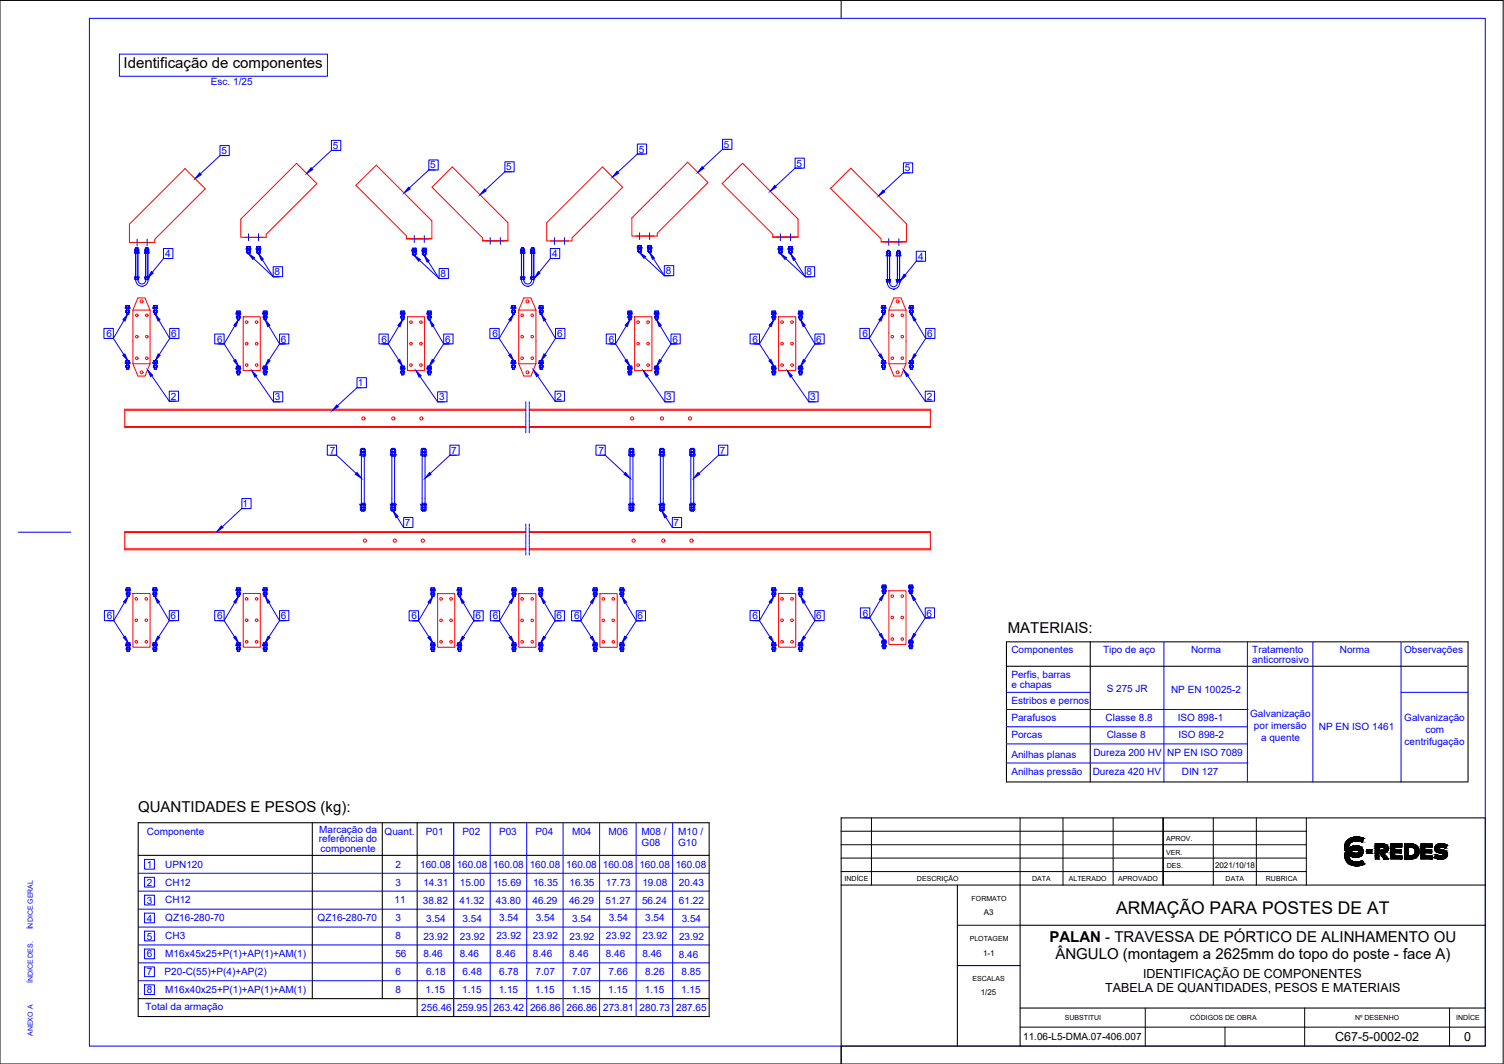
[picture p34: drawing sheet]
<svg xmlns="http://www.w3.org/2000/svg" width="420mm" height="297mm" viewBox="0 0 420 297" stroke-linecap="round" stroke-linejoin="round" font-family="sans-serif">
<defs><g id="words">
<text font-size="4.9" x="311.8" y="255">ARMAÇÃO PARA POSTES DE AT</text>
<g font-size="4.2">
<text x="34.5" y="19.1">Identificação de componentes</text>
<text x="281.5" y="176.8">MATERIAIS:</text>
<text x="38.6" y="226.6">QUANTIDADES E PESOS (kg):</text>
<text x="293.2" y="263.1">PALAN - TRAVESSA DE PÓRTICO DE ALINHAMENTO OU</text>
<text x="294.9" y="267.7">ÂNGULO (montagem a 2625mm do topo do poste - face A)</text>
</g>
<g font-size="3.5">
<text x="319.3" y="273">IDENTIFICAÇÃO DE COMPONENTES</text>
<text x="308.8" y="277">TABELA DE QUANTIDADES, PESOS E MATERIAIS</text>
<text x="373" y="290.6">C67-5-0002-02</text>
<text x="409" y="290.6">0</text>
</g>
<g font-size="2.8" fill="#00f">
<text x="58.9" y="23.7">Esc. 1/25</text>
<text x="93" y="41.6">5</text>
<text x="202.2" y="41.3">5</text>
<text x="61.8" y="43">5</text>
<text x="120.2" y="47">5</text>
<text x="141.4" y="47.6">5</text>
<text x="178.4" y="42.6">5</text>
<text x="222.5" y="46.5">5</text>
<text x="252.8" y="47.9">5</text>
<text x="46.1" y="71.8">4</text>
<text x="154.2" y="71.8">4</text>
<text x="76.7" y="76.9">8</text>
<text x="123.1" y="77.3">8</text>
<text x="186" y="76.6">8</text>
<text x="225.3" y="76.9">8</text>
<text x="256.5" y="72.5">4</text>
<text x="29.7" y="94.1">6</text>
<text x="47.8" y="94.1">6</text>
<text x="60.7" y="95.6">6</text>
<text x="78.5" y="95.6">6</text>
<text x="106.6" y="95.6">6</text>
<text x="124.4" y="95.6">6</text>
<text x="137.5" y="94.1">6</text>
<text x="155.6" y="94.1">6</text>
<text x="170.1" y="95.6">6</text>
<text x="187.8" y="95.6">6</text>
<text x="210.2" y="95.6">6</text>
<text x="228" y="95.6">6</text>
<text x="240.9" y="94.1">6</text>
<text x="259" y="94.1">6</text>
<text x="99.9" y="107.8">1</text>
<text x="47.7" y="111.6">2</text>
<text x="76.8" y="111.8">3</text>
<text x="122.6" y="111.8">3</text>
<text x="155.5" y="111.6">2</text>
<text x="186.1" y="111.8">3</text>
<text x="226.4" y="111.8">3</text>
<text x="258.9" y="111.6">2</text>
<text x="92.1" y="126.7">7</text>
<text x="126.1" y="126.7">7</text>
<text x="167.2" y="126.7">7</text>
<text x="201.1" y="126.7">7</text>
<text x="67.7" y="141.5">1</text>
<text x="113.1" y="146.9">7</text>
<text x="188.2" y="146.9">7</text>
<text x="29.8" y="172.9">6</text>
<text x="47.7" y="172.9">6</text>
<text x="60.7" y="172.9">6</text>
<text x="78.5" y="172.9">6</text>
<text x="115" y="172.9">6</text>
<text x="132.8" y="172.9">6</text>
<text x="137.7" y="172.9">6</text>
<text x="155.4" y="172.9">6</text>
<text x="160.4" y="172.9">6</text>
<text x="178.1" y="172.9">6</text>
<text x="210.2" y="172.9">6</text>
<text x="228" y="172.9">6</text>
<text x="241" y="172.1">6</text>
<text x="258.9" y="172.1">6</text>
<text x="282.5" y="182.3">Componentes</text>
<text x="308.1" y="182.3">Tipo de aço</text>
<text x="332.7" y="182.3">Norma</text>
<text x="349.8" y="185.2">anticorrosivo</text>
<text x="349.8" y="182.3">Tratamento</text>
<text x="374.3" y="182.3">Norma</text>
<text x="392.3" y="182.3">Observações</text>
<text x="282.5" y="189.3">Perfis, barras</text>
<text x="282.5" y="192">e chapas</text>
<text x="282.5" y="196.6">Estribos e pernos</text>
<text x="309.2" y="193.2">S 275 JR</text>
<text x="327.2" y="193.4">NP EN 10025-2</text>
<text x="282.5" y="201.4">Parafusos</text>
<text x="308.9" y="201.4">Classe 8.8</text>
<text x="329" y="201.4">ISO 898-1</text>
<text x="349.2" y="200.3">Galvanização</text>
<text x="350.3" y="203.6">por imersão</text>
<text x="368.4" y="203.7">NP EN ISO 1461</text>
<text x="392.3" y="201.3">Galvanização</text>
<text x="282.5" y="206.1">Porcas</text>
<text x="309.2" y="206.1">Classe 8</text>
<text x="329.2" y="206.1">ISO 898-2</text>
<text x="352.3" y="206.9">a quente</text>
<text x="392.4" y="208.1">centrifugação</text>
<text x="398.2" y="204.7">com</text>
<text x="282.5" y="211.6">Anilhas planas</text>
<text x="305.4" y="211">Dureza 200 HV</text>
<text x="326.1" y="211">NP EN ISO 7089</text>
<text x="282.5" y="216.4">Anilhas pressão</text>
<text x="305.3" y="216.4">Dureza 420 HV</text>
<text x="330.2" y="216.4">DIN 127</text>
<text x="41.1" y="233.2">Componente</text>
<text x="89.2" y="232.5">Marcação da</text>
<text x="107.4" y="233.2">Quant.</text>
<text x="119" y="233.2">P01</text>
<text x="129.2" y="233.2">P02</text>
<text x="139.4" y="233.2">P03</text>
<text x="149.6" y="233.2">P04</text>
<text x="159.8" y="233.2">M04</text>
<text x="170" y="233.2">M06</text>
<text x="179.2" y="233.2">M08 /</text>
<text x="189.4" y="233.2">M10 /</text>
<text x="89.1" y="235.1">referência do</text>
<text x="89.6" y="237.8">componente</text>
<text x="179.2" y="236.2">G08</text>
<text x="189.4" y="236.2">G10</text>
<text x="41" y="242.3">1</text>
<text x="46.2" y="242.2">UPN120</text>
<text x="110.4" y="242.2">2</text>
<text x="117.4" y="242.3">160.08</text>
<text x="127.6" y="242.3">160.08 160.08 160.08 160.08 160.08 160.08 160.08</text>
<text x="41" y="247.3">2</text>
<text x="46.2" y="247.2">CH12</text>
<text x="110.4" y="247.2">3</text>
<text x="118.3" y="247.3">14.31</text>
<text x="128.5" y="247.3">15.00</text>
<text x="138.7" y="247.3">15.69</text>
<text x="148.9" y="247.3">16.35</text>
<text x="159.1" y="247.3">16.35</text>
<text x="169.2" y="247.3">17.73</text>
<text x="179.5" y="247.3">19.08</text>
<text x="189.7" y="247.3">20.43</text>
<text x="41" y="252.3">3</text>
<text x="41" y="257.3">4</text>
<text x="46.2" y="252.2">CH12</text>
<text x="46.2" y="257.2">QZ16-280-70</text>
<text x="88.7" y="257.2">QZ16-280-70</text>
<text x="110.2" y="252.2">11</text>
<text x="110.4" y="257.2">3</text>
<text x="118.2" y="252.3">38.82</text>
<text x="119" y="257.3">3.54</text>
<text x="128.4" y="252.3">41.32</text>
<text x="129.2" y="257.3">3.54</text>
<text x="138.6" y="252.3">43.80</text>
<text x="139.4" y="257.2">3.54</text>
<text x="148.8" y="252.3">46.29</text>
<text x="149.6" y="257.2">3.54</text>
<text x="159" y="252.3">46.29</text>
<text x="159.9" y="257.3">3.54</text>
<text x="169.2" y="252.3">51.27</text>
<text x="170.1" y="257.2">3.54</text>
<text x="179.4" y="252.3">56.24</text>
<text x="180.3" y="257.2">3.54</text>
<text x="189.7" y="252.3">61.22</text>
<text x="190.5" y="257.3">3.54</text>
<text x="41" y="262.3">5</text>
<text x="46.2" y="262.2">CH3</text>
<text x="110.4" y="262.2">8</text>
<text x="118.3" y="262.3">23.92</text>
<text x="128.5" y="262.3">23.92</text>
<text x="138.7" y="262.2">23.92</text>
<text x="148.9" y="262.2">23.92</text>
<text x="159.1" y="262.3">23.92</text>
<text x="169.3" y="262.2">23.92</text>
<text x="179.5" y="262.2">23.92</text>
<text x="189.7" y="262.3">23.92</text>
<text x="41" y="267.3">6</text>
<text x="46.2" y="267.2">M16x45x25+P(1)+AP(1)+AM(1)</text>
<text x="110.4" y="267.2">56</text>
<text x="118.3" y="267.3">8.46</text>
<text x="128.4" y="267.3">8.46</text>
<text x="138.6" y="267.2">8.46</text>
<text x="148.8" y="267.2">8.46</text>
<text x="159" y="267.3">8.46</text>
<text x="169.2" y="267.2">8.46</text>
<text x="179.5" y="267.2">8.46</text>
<text x="189.7" y="267.3">8.46</text>
<text x="41" y="272.3">7</text>
<text x="46" y="272.1">P20-C(55)+P(4)+AP(2)</text>
<text x="110.4" y="272.2">6</text>
<text x="119" y="272.3">6.18</text>
<text x="129.2" y="272.3">6.48</text>
<text x="139.4" y="272.2">6.78</text>
<text x="149.6" y="272.2">7.07</text>
<text x="159.8" y="272.3">7.07</text>
<text x="170" y="272.2">7.66</text>
<text x="180.3" y="272.2">8.26</text>
<text x="190.4" y="272.3">8.85</text>
<text x="40.6" y="282">Total da armação</text>
<text x="41" y="277.3">8</text>
<text x="46.2" y="277.2">M16x40x25+P(1)+AP(1)+AM(1)</text>
<text x="110.4" y="277.2">8</text>
<text x="118.9" y="277.3">1.15</text>
<text x="129.1" y="277.3">1.15</text>
<text x="139.3" y="277.2">1.15</text>
<text x="149.5" y="277.2">1.15</text>
<text x="159.7" y="277.3">1.15</text>
<text x="169.9" y="277.1">1.15</text>
<text x="180.1" y="277.2">1.15</text>
<text x="190.3" y="277.3">1.15</text>
<text x="117.7" y="282.3">256.46</text>
<text x="127.7" y="282.3">259.95</text>
<text x="137.9" y="282.2">263.42</text>
<text x="148.1" y="282.2">266.86</text>
<text x="158.3" y="282.3">266.86</text>
<text x="168.5" y="282.1">273.81</text>
<text x="178.7" y="282.2">280.73</text>
<text x="188.9" y="282.3">287.65</text>
</g>
<text font-size="2.8" x="285.8" y="290.4">11.06-L5-DMA.07-406.007</text>
<g font-size="2.2">
<text x="339.4" y="242.3">2021/10/18</text>
<text x="274.9" y="255.5">A3</text>
<text x="274.6" y="266.8">1-1</text>
<text x="274" y="277.9">1/25</text>
</g>
<g font-size="2">
<text x="325.8" y="238.6">VER.</text>
<text x="325.8" y="234.9">APROV.</text>
<text x="256.2" y="245.8">DESCRIÇÃO</text>
<text x="288.4" y="245.9">DATA</text>
<text x="298.6" y="245.9">ALTERADO</text>
<text x="312.4" y="245.9">APROVADO</text>
<text x="326" y="242.4">DES.</text>
<text x="342.4" y="245.9">DATA</text>
<text x="353.7" y="245.9">RUBRICA</text>
<text x="236" y="246">INDÍCE</text>
<text x="271.4" y="251.4">FORMATO</text>
<text x="270.9" y="262.7">PLOTAGEM</text>
<text x="271.7" y="274">ESCALAS</text>
<text x="297.4" y="284.8">SUBSTITUI</text>
<text x="332.5" y="284.8">CÓDIGOS DE OBRA</text>
<text x="378.5" y="284.8">Nº DESENHO</text>
<text x="406.8" y="284.8">INDÍCE</text>
</g>
<g font-size="2" fill="#00f">
<text x="9.2" y="259.5" transform="rotate(-90 9.2 259.5)">ÍNDICE GERAL</text>
<text x="9.2" y="274.5" transform="rotate(-90 9.2 274.5)">ÍNDICE DES.</text>
<text x="9.2" y="289.2" transform="rotate(-90 9.2 289.2)">ANEXO A</text>
</g>
</g></defs>
<!-- layer: Fino -->
<g fill="none" stroke="#00f" stroke-width=".28">
<path d="M33.4 15.1h58.1v6.2h-58.1zM37.5 77.3l1.4 .1zM37.5 70.6l1.4 .1zM37.7 70.1l-.1-.5 1-.1v.6M37.7 70.1v.5M37.7 77.4h.3M37.7 70l.3 .1M37.7 69.5l.3 .1M37.9 69.2v.3M37.9 70.7v6.6M37.9 78v.2M37.9 77.5v.4h.2h.4v-.4"/>
<path d="M37.9 69.1v.9h.6M37.9 70.1v.4h.6M37.9 69.1h.1M37.9 69.2h.1M38 77.9l-.3 .1M38 70.5l-.3 .1M38 70h-.3M38.2 78h.1M38.3 66.8v1.9M38.5 77.9l.2 .1M38.5 70.5l.2 .1M38.5 70h.2l-.8 .1"/>
<path d="M38.5 69.1l-.6 .1h.6M38.5 69.1v.9M38.5 70.1v.4M38.5 70.7v6.6M38.5 69.1v.1M38.5 78a1.11 1.11 0 0 0 1 1.3 1.11 1.11 0 0 0 1.2-1.1M38.5 69.2v.3M38.6 77.4h-.9h.9M38.6 70.1h-.9h.9M38.6 77.4v.6h-.9v-.6M38.6 70.1v.5M38.7 77.4l-.8 .1"/>
<path d="M38.7 69.5l-.8 .1M39.6 80h.1M40.4 70.6l1.3 .1zM40.4 77.3l1.3 .1zM40.5 70h1zM40.5 69.5l.8 .1M40.6 77.4v.6M40.6 70.1h-.1a.57 .57 0 0 0 .3 .5 .57 .57 0 0 0 .6 0h.1M40.6 70.1v-.6l1 .1-.1 .5M40.6 77.4h.9h-.9M40.6 70.1h.9M40.7 69.2v.3"/>
<path d="M40.7 70.7v6.6M40.7 78v.2M40.7 69.1h.1M40.7 69.1v.9M40.7 70.1v.4M40.7 77.5v.4M40.8 77.9h.5M40.8 77.9l-.3 .1M41 78h.1M41.1 66.8v1.8M41.3 69.1l-.6 .1h.6M41.3 69.1v.9"/>
<path d="M41.3 70.1v.4M41.3 70.7v6.6M41.3 77.5v.4M41.3 69.1v.1M41.3 69.2v.3M41.5 77.4v.6h-.9M41.5 70.1l.1 .4M41.5 77.4h-1M41.5 69.5l-.2 .1M41.5 78h-.2a1.7 1.7 0 0 1-1.6 1.9 1.7 1.7 0 0 1-1.8-1.7M41.6 70.5l-.1 .1M68.8 69.6l.6-.1-.6 .1h.3v.4"/>
<path d="M68.8 69.3l1.3 .2zM68.9 69.2h.1M69 70.6l-.1-.5 1-.1v.6M69 68.8l-.1 .4M69 70.6h.9M69 68.8h.9M69 68.8l.1 .1M69 70h.7M69.1 69.2v.1M69.1 69.5h.1M69.1 70.6v.2M69.1 70.8h.1"/>
<path d="M69.1 69.8h.1M69.1 70.8h.6M69.1 68.9v.3M69.1 69.8v.7M69.1 70.5h-.1M69.2 68.8h.5v.5M69.4 70.8h.1M69.4 65.3v1.9M69.7 70.8h.1M69.7 69.8h-.6M69.7 70.6v.2zM69.7 69.7v.8h-.5"/>
<path d="M69.7 69.5h.4l-.7 .2 .7-.2M69.7 70.5h.2M69.9 68.8l.1 .4h-1.1M69.9 68.8l-.2 .1M69.9 70l-.2 .1M71.6 69.6l.6-.1-.6 .1h.3v.4M71.6 69.3l1.3 .2zM71.7 69.2h.1M71.8 70.6l-.1-.5 1-.1v.6M71.8 68.8l-.1 .4M71.8 70.6h.9M71.8 68.8h.9"/>
<path d="M71.8 68.8l.1 .1M71.8 70h.7M71.9 69.2v.1M71.9 69.5h.1M71.9 70.6v.2M71.9 70.8h.1M71.9 69.8h.1M71.9 70.8h.6M71.9 69.8v.7M71.9 70.5h-.1M72 68.8h.5v.5M72 68.9v.3"/>
<path d="M72.2 70.8h.1M72.2 65.3v1.9M72.5 70.8h.1M72.5 69.8h-.6M72.5 70.6v.2zM72.5 69.7v.8h-.5M72.5 69.5h.4l-.7 .2 .7-.2M72.5 70.5h.2M72.7 68.8l.1 .4h-1.1M72.7 68.8l-.2 .1M72.7 70l-.2 .1M115.1 69.8l1.3 .1z"/>
<path d="M115.2 70.6l1-.1 .1 .5h-1zM115.3 71h.7M115.3 69.3h.2M115.3 70.5h.7M115.4 71l.1 .3M115.4 70h-.3l.6 .2-.6-.2M115.4 69.7v.1M115.4 69.9v.2M115.4 70.2v.3M115.4 71.2h.7M115.4 70.3h.1M115.4 69.4v.3"/>
<path d="M115.5 69.3h.5M115.5 71.3h.1M115.5 70.3v1M115.5 71.3h.5M115.5 70.3h.5M115.7 71.3h.1M115.7 65.8v1.9M116 71.3h.1M116 69.4v.3M116 70.3v1M116.1 70.9l.1 .1M116.1 71.2l-.1 .1"/>
<path d="M116.1 70.3h-.1M116.1 69.7v.1M116.1 69.9v.1M116.1 71v.2M116.2 69.3h-.2M116.2 69.3h-.9l-.1 .4h1.1M116.2 69.3l.1 .4M116.3 69.7h.1M116.4 70.1l-.7-.1 .7 .1h-.3v.5l.1-.1M117.9 69.8l1.3 .1zM118 70.6l1-.1 .1 .5h-1zM118.1 71h.7"/>
<path d="M118.1 69.3h.2M118.1 70.5l.2 .1M118.2 71l.1 .3M118.2 70h-.3l.6 .2-.6-.2M118.2 71.2h.7M118.2 69.4v.4M118.2 69.9v.2M118.2 70.2v.3M118.2 70.3h.1M118.3 69.3h.5v.4M118.3 70.5h.5M118.3 71.3h.1"/>
<path d="M118.3 71.3h.5M118.3 70.3h.5M118.3 70.3v1M118.5 71.3h.1M118.5 65.8v1.9M118.8 71.3h.1M118.8 70.3v1M118.8 70.9l.2 .1M118.9 71.2l-.1 .1M118.9 70.3h-.1M118.9 69.7v.1M118.9 69.9v.1"/>
<path d="M118.9 71v.2M119 69.3h-.9l-.1 .4h1.1M119 69.3l.1 .4M119 69.3h-.2M119.1 69.7h.1M119.2 70.1l-.7-.1 .7 .1h-.3l-.1 .5 .2-.1M136.9 66.3v1.9M139.8 66.3v1.9M145.4 77.3l1.2 .1zM145.4 70.6l1.2 .1zM145.5 70h1zM145.5 69.5l.8 .1"/>
<path d="M145.5 77.4v.6M145.5 70.1v-.5l1-.1v.6M145.5 70.1a.57 .57 0 0 0 .3 .5 .57 .57 0 0 0 .6 0h.1M145.7 70.7v6.6M145.7 69.1h.1M145.7 69.2h.1M145.7 69.1v.9M145.7 70.1v.4M145.7 77.5v.4M145.7 77.9h.6M145.8 77.9l-.3 .1M146 78h.1"/>
<path d="M146.3 69.1l-.6 .1h.6M146.3 69.1v.9M146.3 70.1v.4M146.3 70.7v6.6M146.3 77.5v.4M146.3 69.1v.1M146.3 69.2v.3M146.5 77.4h-1h1M146.5 70.1h-1h1M146.5 70.1l.1 .4M146.5 77.4v.6h-1M146.5 77.4h-1"/>
<path d="M146.5 69.5l-.2 .1M146.5 78h-.1a1.08 1.08 0 0 0 1 1.3 1.08 1.08 0 0 0 1.1-1.3M146.6 70.5l-.1 .1M147.4 80h.1M148.2 70.6l1.2 .1zM148.2 77.3l1.2 .1zM148.3 69.5h1M148.3 77.4v.6M148.3 70.1l-.1 .4h.3M148.3 70.1v-.6l1 .1v.5M148.3 77.4h1h-1M148.3 70.1h1"/>
<path d="M148.5 69.2v.3M148.5 70.7v6.6M148.5 70h.6M148.5 70.5h.6M148.5 77.5v.4h.2h.4v-.4M148.5 69.1h.1M148.5 69.1v.9M148.5 70.1v.4M148.5 69.1l.6 .1zM148.5 77.9l-.2 .1M148.5 70h-.2M148.8 78h.1"/>
<path d="M149.1 70.5l.2 .1M149.1 70h.2h-1M149.1 69.1v.9M149.1 70.1v.4M149.1 70.7v6.6M149.3 70.1v.4M149.3 77.4v.6h-1M149.3 77.4h-1M149.3 78h-.1a1.84 1.84 0 0 1-2.2 1.9 1.85 1.85 0 0 1-1.3-1.9M149.3 70.5v.1M154.9 66.3v1.9M157.7 66.3v1.9"/>
<path d="M178 69.3l.7-.1-.7 .1h.3l.1 1.2M178 69l1.3 .1zM178.1 68.9h.1M178.2 69.7v.5h1M178.2 68.5l-.1 .4M178.2 68.5h.9l.1 .4h-1.1M178.2 69.7h.9l.1 .5M178.2 68.5l.2 .1-.1 .4M178.2 69.7l.2 .1M178.3 69.1v.1M178.3 69.5h.1M178.4 70.5h.1"/>
<path d="M178.4 70.5h.5M178.4 69.5h.5M178.4 70.1l-.2 .1M178.4 70.2h.6M178.4 68.5h.6M178.7 70.5h.1M178.7 65v1.9M178.9 70.5h.1M178.9 69.5v1M179 69.5h-.1M179 70.2l-.1 .3M179 69.4v.3h-.6"/>
<path d="M179 69.2h.3l-.6 .2 .6-.2M179 70.5h-.6M179 69.1v.2M179 70.1l.2 .1M179.2 68.5l-.2 .1v.4M179.2 69.7l-.2 .1M180.8 69.3l.7-.1-.7 .1h.3l.1 1.2M180.8 69l1.3 .1zM180.9 68.9h.1M181 69.7v.5h1M181 68.5l-.1 .4M181 68.5h.9l.1 .4h-1.1"/>
<path d="M181 69.7h.9l.1 .5M181 68.5l.2 .1M181 69.7l.2 .1M181.1 68.9v.1M181.1 69.1v.1M181.1 69.5h.1M181.2 70.5h.1M181.2 70.5h.5M181.2 69.5h.5M181.2 70.1l-.2 .1M181.2 70.2h.6M181.2 68.5h.6"/>
<path d="M181.2 68.6v.3M181.5 70.5h.1M181.5 65v1.9M181.7 70.5h.1M181.7 69.5v1M181.8 69.5h-.1M181.8 70.2l-.1 .3M181.8 69.4v.3h-.6M181.8 69.2h.3l-.6 .2 .6-.2M181.8 69.1v.2M181.8 70.5h-.6M181.8 70.1l.2 .1"/>
<path d="M182 68.5l-.2 .1v.4M182 69.7l-.2 .1M217.4 69.3l1.2 .2zM217.5 68.8v.4h1.1M217.5 68.8l1.1 .1M217.6 70.6h.9M217.6 68.8l.2 .1M217.7 70.6l.1 .2M217.7 69.5h-.3l.6 .2-.6-.2M217.7 69.2v.1M217.7 69.7v.3M217.7 70.8h.6"/>
<path d="M217.7 69.8h.1M217.7 68.8h.6M217.8 70.8h.1M217.8 68.9v.3M217.8 69.8v.7M217.8 70.6v.2M217.8 70.8h.5M217.8 70.5h-.2M218 65.3v1.9M218.1 70.8h.1M218.3 70.8h.1M218.3 68.9v.4"/>
<path d="M218.3 69.8h-.5M218.3 69.5h.1M218.3 70.6v.2M218.4 70.5h.2M218.5 70h-.9M218.5 68.8l-.2 .1M218.5 70.6l.1-.5-1-.1v.6M218.6 69.2h.1M218.6 68.9v.3M218.6 69.6l-.6-.1 .6 .1h-.3l.1 .9h-.6M220.2 69.3l1.3 .2zM220.3 68.9l1-.1 .1 .4h-1.1z"/>
<path d="M220.4 70.6h.9M220.4 68.8l.2 .1M220.4 70h.7M220.5 70.6v.2M220.5 69.5h-.3l.6 .2-.6-.2M220.5 70.8h.6M220.5 69.2v.1M220.5 69.7v.3M220.5 69.8h.1M220.5 70.8h.1M220.5 68.9v.3M220.5 69.8v.7"/>
<path d="M220.6 70.5h-.2M220.6 68.8h.5M220.8 70.8h.1M220.8 65.3v1.9M221.1 70.8h.1M221.1 68.9v.4M221.1 69.8h-.6M221.1 69.5h.1M221.1 70.6v.2M221.2 70.5h.1M221.3 68.8l-.2 .1M221.3 70.6l.1-.5-1-.1v.6"/>
<path d="M221.3 70l-.1 .1M221.4 69.2h.1M221.5 69.6l-.7-.1 .7 .1h-.4v.9h-.5M247.6 78.1l1.2 .1zM247.6 71.3l1.2 .2zM247.7 70.3h1M247.7 70.8l-.1-.4 1.1-.1v.5M247.7 70.8l-.1 .5h.3M247.9 78.7a1.73 1.73 0 0 0 1.7 2 1.73 1.73 0 0 0 1.7-2M247.9 69.9v.4M247.9 71.5v6.6M247.9 70.8h.6"/>
<path d="M247.9 78.2h.6M247.9 78.2v.4l.2 .1 .4-.1v-.4M247.9 70.9v.4h.2h.4v-.4M247.9 69.9h.1M247.9 69.9v.9M247.9 78.2h-.3l.1 .5M247.9 78.7h-.2M247.9 70.8h-.2M248.2 78.7h.1M248.3 66.6v1.9M248.5 78.7h.2M248.5 71.3h.2"/>
<path d="M248.5 70.8h.2h-1M248.5 69.9h-.6h.6M248.5 69.9v.9M248.5 71.5v6.6M248.5 69.9h.1M248.5 78.7a1.1 1.1 0 0 0 1.1 1.3 1.1 1.1 0 0 0 1.1-1.3M248.5 69.9v.4M248.7 78.2h-1h1M248.7 70.8h-1h1M248.7 70.8v.5M248.7 78.2v.5h-1M248.7 78.2h-.2"/>
<path d="M250.3 71.3l1.4 .2zM250.3 78.1l1.4 .1zM250.5 78.2h.8M250.6 78.2v.5h.9M250.6 70.8v.5M250.6 70.8v-.5l1 .1-.1 .4M250.6 78.2h.9h-.9M250.6 70.8h.9M250.7 69.9v.4M250.7 71.5v6.6M250.7 69.9h.1M250.7 69.9v.9"/>
<path d="M250.7 70.9v.4M250.7 78.2v.5M250.8 78.6h.5M250.8 71.3h.5M250.8 78.7h-.3M250.8 71.3h-.3M251 78.7h.1M251.1 66.6v1.9M251.3 78.7h.2M251.3 78.7v-.5h.2v.5M251.3 69.9v.9h.2M251.3 69.9h-.6h.6"/>
<path d="M251.3 70.9v.4M251.3 71.5v6.6M251.3 69.9h.1M251.3 69.9v.4h-.8M251.3 70.8h-.8h.8M251.5 70.8l.1 .5h-.3M251.5 70.8h-.2M251.5 70.3h-.2M35 85.8l1.3 .1zM35.2 85.3l-.1 .4h1.1M35.2 86.7h.9l.1 .5h-1zM35.2 85.3h.9l.1 .4"/>
<path d="M35.2 85.3h.2M35.3 87.2l.1 .5M35.3 85.9l-.3 .1 .6 .2-.6-.2M35.3 87.7h.6M35.3 85.7v.1M35.3 86.2v.5M35.3 86.4l.1 .1M35.4 87.1h.5M35.4 85.3h.5M35.4 87.7h.1M35.4 87.7h.5M35.4 85.3v.4"/>
<path d="M35.4 86.5v.2M35.4 86.8v.4M35.4 87.2v.5M35.4 87.2h-.2M35.6 87.7h.1M35.9 87.7h.1M35.9 86.8v.4M36 87.2h.1M36 86.4l-.6 .1M36 85.9v.1M36 87.2l-.1 .5M36.1 86.7h-.9"/>
<path d="M36.2 85.3h-.2v.5M36.2 85.7h.1M36.3 86.1l-.7-.1 .7 .1h-.3l-.1 .6M42.8 85.8l1.2 .1zM42.9 85.3l-.1 .4h1.1M42.9 86.7h1v.5h-1zM42.9 85.3h1v.4M42.9 85.3h.2v.5M42.9 86.7h.2M43.1 87.2v.5M43.1 85.9l-.3 .1 .6 .2-.6-.2M43.1 86.2v.5"/>
<path d="M43.1 87.7h.6M43.1 86.4v.1M43.1 87.2h-.2M43.1 85.3h.6M43.1 87.7h.1M43.1 86.8v.3h.6M43.1 86.5v.2M43.4 87.7h.1M43.6 85.3v.4M43.7 87.7h.1M43.7 86.8v.4M43.7 87.2h.2"/>
<path d="M43.7 86.4l-.6 .1M43.7 85.7v.1M43.7 85.9v.1M43.7 87.2v.5M43.9 86.7h-.8M43.9 85.3h-.2M43.9 85.7h.1M44 86.1l-.6-.1 .6 .1h-.3v.6M66 87.4l1.2 .1zM66.1 86.9l-.1 .4h1.1M66.1 86.9h1M66.1 86.9h.2"/>
<path d="M66.2 88.3v.5l1-.1-.1-.4M66.2 88.3h.9M66.2 88.7h.9M66.3 88.8v.5M66.3 87.6h-.3l.6 .2-.6-.2M66.3 87.3v.1M66.3 87.5v.1M66.3 87.7v.6M66.3 89.2l.6 .1M66.3 88v.1M66.3 89.3h.1M66.3 88.1v1.2"/>
<path d="M66.3 89.3h.6M66.6 89.3h.1M66.9 89.3h.1M66.9 86.9v.5M66.9 86.9h-.6v.4M66.9 88l-.6 .1M66.9 87.7h.3l-.6-.2 .6 .2M66.9 87.5h.1M66.9 87.7v1.6M67.1 88.3h-.9M67.1 86.9h-.2M67.1 87.3h.1"/>
<path d="M67.1 86.9v.4M73.4 87.4l1.3 .1zM73.5 88.3h1l.1 .4-1 .1zM73.6 86.9l-.1 .4h1.1M73.6 86.9h.9M73.6 88.7h1M73.6 88.3h.2M73.7 88.8l.1 .5M73.7 87.6h-.3l.7 .2-.7-.2M73.7 87.5v.1M73.7 87.7l.1 1M73.7 89.2h.7"/>
<path d="M73.7 88l.1 .1M73.8 86.9l-.1 .5M73.8 88.3h.6M73.8 89.3h.1M73.8 88.1v.2M73.8 88.8v.5M73.8 89.3h.5M73.8 88.1h.5M74.1 89.3h.1M74.3 89.3h.1M74.3 86.9v.4M74.3 88.1v1.2"/>
<path d="M74.4 89.2l-.1 .1M74.4 88l-.1 .1M74.4 87.7h.3l-.6-.2 .6 .2M74.4 87.3v.1M74.4 87.5h.1M74.4 87.7v.6M74.4 88.8v.4M74.5 86.9l.1 .4M74.6 88.3h-.2M74.6 87.3h.1M111.8 87.4l1.3 .1zM112 88.3v.5h.9l.1-.5"/>
<path d="M112 86.9l-.1 .4h1.1M112 88.3h1M112 86.9h1M112 86.9h.2v.5M112.2 88.8v.5M112.2 87.7v.6h-.2M112.2 87.6h-.4l.7 .2-.7-.2M112.2 89.2l.6 .1M112.2 87.5v.1M112.2 88v.1M112.2 88.7h-.2M112.2 88.7h.8"/>
<path d="M112.2 86.9h.8M112.2 89.3h.1M112.2 89.3h.6M112.2 88.1v1.2M112.5 89.3h.1M112.7 86.9v.4M112.8 89.3h.1M112.8 88l-.6 .1M112.8 87.7h.3l-.6-.2 .6 .2M112.8 87.3v.1M112.8 87.5h.1M112.8 87.7v1.6"/>
<path d="M113 88.3h-.8M113 87.3h.1M113 86.9v.4M119.3 87.4l1.3 .1zM119.5 86.9h.7v.4M119.5 88.3v.5l1-.1-.1-.4M119.5 88.3h.9M119.5 88.7h.9M119.5 88.3h.8M119.6 88.8l.1 .5M119.6 87.6h-.3l.6 .2-.6-.2M119.6 89.2h.7"/>
<path d="M119.6 87.3v.1M119.6 87.5v.1M119.6 87.7v.6M119.6 88l.1 .1M119.7 89.3h.1M119.7 89.3h.5M119.7 88.1h.5M119.7 86.9v.4M119.7 88.1v1.2M120 89.3h.1M120.2 89.3h.1M120.2 88.1v1.2"/>
<path d="M120.3 89.2l-.1 .1M120.3 88l-.1 .1M120.3 87.7h.3l-.7-.2 .7 .2M120.3 87.3v.1M120.3 87.5h.1M120.3 87.7v.6M120.3 88.8v.4M120.4 86.9h-.9l-.1 .4h1.1M120.4 86.9l.1 .4M120.4 88.3h-.2M120.4 86.9h-.2M120.5 87.3h.1"/>
<path d="M142.8 85.8l1.3 .1zM142.9 85.3h1.1v.4h-1.1zM143 86.7h.9l.1 .5h-1zM143 85.3h.2v.4M143 86.7h.8M143.1 87.2l.1 .5M143.1 85.9l-.3 .1 .6 .2-.6-.2M143.1 87.7h.6M143.1 85.7v.1M143.1 86.2v.5M143.1 86.4l.1 .1M143.2 85.3h.5"/>
<path d="M143.2 87.7h.1M143.2 87.7h.5M143.2 86.5v.2M143.2 86.8v.4M143.2 87.2v.5M143.2 87.2h-.2M143.5 87.7h.1M143.7 87.7h.1M143.7 86.8l.1 .3h-.6M143.8 86.4l-.6 .1M143.8 85.9v.1M143.8 87.2l-.1 .5"/>
<path d="M143.8 87.2h.2M143.9 85.3h-.2l.1 .5M144 86.7h-.2M144 85.7h.1M144.1 86.1l-.7-.1 .7 .1h-.3l-.1 .6M150.5 85.8l1.3 .1zM150.7 85.3l-.1 .4h1.1M150.7 85.3h.9l.1 .4M150.7 85.3h.2M150.7 86.7v.5h1v-.5M150.7 86.7h1M150.9 87.2v.5"/>
<path d="M150.9 85.9l-.4 .1 .7 .2-.7-.2M150.9 87.7h.6M150.9 85.7v.1M150.9 86.2v.5M150.9 86.4v.1M150.9 85.3h.6M150.9 87.7h.1M150.9 85.3v.4M150.9 86.5v.2M150.9 86.8v.4M150.9 87.2h-.2M150.9 87.1h.6"/>
<path d="M151.2 87.7h.1M151.5 87.7h.1M151.5 86.8v.4M151.5 87.2h.2M151.5 86.4l-.6 .1M151.5 85.9v.1M151.5 87.2v.5M151.7 86.7h-1M151.7 85.3h-.2v.5M151.7 85.7h.1M151.8 86.1l-.6-.1 .6 .1h-.3v.6M175.3 87.4l1.3 .1z"/>
<path d="M175.4 88.3h1l.1 .4-1 .1zM175.5 88.7h1M175.5 86.9h.2M175.5 88.3h.8M175.6 88.8l.1 .5M175.6 87.6h-.3l.6 .2-.6-.2M175.6 89.2h.7M175.6 87.5v.1M175.6 87.7l.1 1.6M175.6 88l.6 .1M175.7 89.3h.1M175.7 89.3h.5"/>
<path d="M176 89.3h.1M176.2 89.3h.1M176.2 87.3v-.4l-.3-.1-.2 .1-.1 .5M176.2 88.1v1.2M176.3 89.2l-.1 .1M176.3 88l-.1 .1M176.3 87.7h.3l-.7-.2 .7 .2M176.3 87.3v.1M176.3 87.5h.1M176.3 87.7v.6M176.3 88.8v.4M176.4 86.9h-.9l-.1 .4h1.1"/>
<path d="M176.4 86.9l.1 .4M176.4 86.9h-.2M176.5 88.3h-.2M176.5 87.3h.1M182.8 87.4l1.3 .1zM183 88.3v.5h.9l.1-.5M183 86.9l-.1 .4h1.1M183 88.3h1M183 86.9h1M183 86.9h.1v.5M183.1 88.8l.1 .5M183.1 87.7v.6h-.1"/>
<path d="M183.1 87.6h-.3l.6 .2-.6-.2M183.1 89.2l.6 .1M183.1 87.5v.1M183.1 88l.1 .1M183.1 88.7h-.1M183.2 88.7h.7M183.2 86.9h.7M183.2 89.3h.1M183.2 89.3h.5M183.2 88.1v1.2M183.4 89.3h.1M183.7 86.9v.4"/>
<path d="M183.7 89.3h.1M183.8 88l-.6 .1M183.8 87.7h.3l-.7-.2 .7 .2M183.8 87.3v.1M183.8 87.5h.1M183.8 87.7l-.1 1.6M183.9 88.3h-.7M184 87.3h.1M184 86.9v.4M215.5 87.4l1.3 .1zM215.7 86.9l-.1 .4h1.1M215.7 86.9h.9"/>
<path d="M215.7 86.9h.2M215.7 88.3v.5l1-.1v-.4M215.7 88.3h1M215.7 88.3h.2M215.8 88.8l.1 .5M215.8 87.6h-.3l.6 .2-.6-.2M215.8 87.5v.1M215.8 87.7l.1 1.6M215.8 89.2h.7M215.8 88l.6 .1M215.9 86.9h.5M215.9 89.3h.1"/>
<path d="M215.9 86.9l-.1 .5M215.9 89.3h.5M215.9 88.7h-.2M215.9 88.7h.6M216.2 89.3h.1M216.4 89.3h.1M216.4 86.9v.4M216.4 88.1v1.2M216.5 88.7h.2M216.5 89.2l-.1 .1M216.5 88l-.1 .1M216.5 87.7v.6h-.6"/>
<path d="M216.5 87.7h.3l-.7-.2 .7 .2M216.5 87.3v.1M216.5 87.5h.1M216.5 88.8v.4M216.6 86.9l.1 .4M216.7 88.3h-.2M216.7 86.9h-.2M216.7 87.3h.1M223 87.4l1.3 .1zM223.1 88.3h1l.1 .4-1 .1zM223.2 86.9h.2M223.2 88.3h.2"/>
<path d="M223.3 88.8l.1 .5M223.3 87.6h-.3l.6 .2-.6-.2M223.3 87.3v.1M223.3 87.5v.1M223.3 87.7v.6M223.3 89.2h.7M223.3 88l.1 .1M223.3 86.9v.4M223.3 88.3v.4M223.4 88.7h-.2M223.4 88.7h.5M223.4 86.9h.5v.4"/>
<path d="M223.4 88.3h.5M223.4 89.3h.1M223.4 88.1v.2M223.4 88.8v.5M223.4 89.3h.5M223.4 88.1h.5M223.6 89.3h.1M223.9 89.3h.1M223.9 88.1v1.2M224 88.7h.1M224 89.2l-.1 .1M224 88l-.1 .1"/>
<path d="M224 87.7v.6h.1M224 87.7h.3l-.7-.2 .7 .2M224 87.3v.1M224 87.5h.1M224 88.8v.4M224.1 86.9h-.9l-.1 .4h1.1M224.1 86.9l.1 .4M224.1 86.9h-.1M224.2 87.3h.1M246.2 85.8l1.3 .1zM246.4 85.3l-.1 .4h1.1M246.4 86.7h.9l.1 .5h-1z"/>
<path d="M246.4 85.3h.9l.1 .4M246.4 85.3h.2M246.5 87.2l.1 .5M246.5 85.9l-.3 .1 .6 .2-.6-.2M246.5 87.7h.6M246.5 85.7v.1M246.5 86.2v.5M246.5 86.4l.1 .1M246.6 87.1h.5M246.6 85.3h.5M246.6 87.7h.1M246.6 87.7h.5"/>
<path d="M246.6 85.3v.4M246.6 86.5v.2M246.6 86.8v.4M246.6 87.2v.5M246.6 87.2h-.2M246.8 87.7h.1M247.1 87.7h.1M247.1 86.8v.4M247.2 87.2h.1M247.2 86.4l-.6 .1M247.2 85.9v.1M247.2 87.2l-.1 .5"/>
<path d="M247.3 86.7h-.9M247.3 85.3h-.1v.5M247.4 85.7h.1M247.5 86.1l-.7-.1 .7 .1h-.3l-.1 .6M249.6 80.7h.1M249.6 80.9h.1M253.9 85.8l1.3 .1zM254.1 86.7v.5h.9v-.5M254.1 85.3l-.1 .4h1.1M254.1 86.7h.9M254.1 85.3h.9M254.1 87.2h1"/>
<path d="M254.1 85.3h.2v.5M254.3 87.2v.5M254.3 85.9l-.4 .1 .7 .2-.7-.2M254.3 87.7h.6M254.3 86.2v.5M254.3 86.4v.1M254.3 85.3h.6M254.3 87.7h.1M254.3 86.5h.6M254.3 86.5v.2M254.3 86.8v.4M254.6 87.7h.1"/>
<path d="M254.8 85.3v.4M254.9 87.7h.1M254.9 86.5v.2M254.9 86.8v.4M254.9 87.2v.5M254.9 86.4v.1M254.9 85.7v.1M254.9 85.9v.1M255 85.3l.1 .4M255.1 86.7h-1M255.1 85.3h-.2M255.1 85.7h.1"/>
<path d="M255.2 86.1l-.6-.1 .6 .1h-.3v.6M35 101.2l1.3 .1zM35.1 102.1h1l.1 .4-1 .1zM35.2 100.7l-.1 .3h1.1M35.2 100.7h.9l.1 .3M35.2 100.7h.2M35.2 102.1h.2M35.3 102.6l.1 .5M35.3 101.3l-.3 .1 .6 .2-.6-.2M35.3 103l.6 .1M35.3 101v.2M35.3 101.5v.6"/>
<path d="M35.3 101.8h.1M35.4 102.5h.5M35.4 100.7h.5M35.4 102.1h.5M35.4 103.1h.1M35.4 103.1h.5M35.4 101.8h.5M35.4 100.7v.3M35.4 101.8v1.3M35.4 102.5h-.2M35.6 103.1h.1M35.9 103.1h.1"/>
<path d="M36 102.5h.1M36 101.8h-.1M36 101.3h.1M36.1 102.1h-.1M36.2 100.7h-.2v.5M36.2 101h.1M36.3 101.5l-.7-.2 .7 .2h-.3l-.1 1.6M42.8 101.2l1.2 .1zM42.8 102.1h1.1v.4l-1 .1zM42.9 100.7l-.1 .3h1.1M42.9 100.7h1v.3M42.9 100.7h.2v.5"/>
<path d="M42.9 102.1h.2M43.1 102.6v.5M43.1 101.3l-.3 .1 .6 .2-.6-.2M43.1 101.5v.6M43.1 103l.6 .1M43.1 101.8h.1M43.1 102.5h-.2M43.1 100.7h.6M43.1 102.1h.6M43.1 102.5h.6M43.1 103.1h.1M43.1 101.8v1.3"/>
<path d="M43.1 103.1h.6M43.1 101.8h.6M43.4 103.1h.1M43.6 100.7v.3M43.7 103.1h.1M43.7 102.5h.2M43.7 101.8h.1M43.7 101v.2M43.7 101.3h.1M43.9 102.1h-.2M43.9 100.7h-.2M43.9 101h.1"/>
<path d="M44 101.5l-.6-.2 .6 .2h-.3v1.6M66 102.7l1.2 .2zM66.1 102.2l-.1 .4h1.1M66.1 102.2l1 .1M66.1 102.2l.2 .1M66.2 103.6v.5h1l-.1-.5M66.2 103.6h.9M66.2 104.1h.9M66.3 104.1v.5M66.3 102.9h-.3l.6 .2-.6-.2M66.3 102.6v.1M66.3 103.1v.5"/>
<path d="M66.3 104.6h.6M66.3 103.4h.1M66.3 104.6h.1M66.3 103.4v1.2M66.6 104.6h.1M66.9 104.6h.1M66.9 102.3v.4M66.9 102.2h-.6v.4M66.9 103.4h-.6M66.9 102.9h.1M67.1 103.6h-.9M67.1 102.2l-.2 .1"/>
<path d="M67.1 102.6h.1M67.1 102.3v.3M67.2 103l-.6-.1 .6 .1h-.3v1.6M73.4 102.7l1.3 .2zM73.5 103.7l1-.1 .1 .5h-1zM73.6 102.2l-.1 .4h1.1M73.6 102.2h.9M73.6 104.1h1M73.6 103.6l.2 .1M73.7 104.1l.1 .5M73.7 102.9h-.3l.7 .2-.7-.2M73.7 103.1l.1 1"/>
<path d="M73.7 104.6h.7M73.7 103.4h.1M73.8 102.3l-.1 .4M73.8 103.6h.6M73.8 104.6h.1M73.8 103.4v.2M73.8 104.1v.5M73.8 104.6h.5M73.8 103.4h.5M74.1 104.6h.1M74.3 104.6h.1M74.3 102.3v.3"/>
<path d="M74.3 103.4v1.2M74.4 104.6h-.1M74.4 103.4h-.1M74.4 102.6v.1M74.4 102.9h.1M74.4 104.1v.5M74.5 102.2l.1 .4M74.6 103.6l-.2 .1M74.6 102.6h.1M74.7 103l-.6-.1 .6 .1h-.3v.6M111.8 102.7l1.3 .2zM112 103.6v.5h.9l.1-.4"/>
<path d="M112 102.2l-.1 .4h1.1M112 103.6l1 .1M112 102.2l1 .1M112 102.2l.2 .1v.4M112.2 104.1v.5M112.2 103.1v.6l-.2-.1M112.2 102.9h-.4l.7 .2-.7-.2M112.2 104.6h.6M112.2 103.4h.1M112.2 104l-.2 .1M112.2 104.1h.8M112.2 102.2h.8"/>
<path d="M112.2 104.6h.1M112.2 103.4v1.2M112.5 104.6h.1M112.7 102.3v.3M112.8 104.6h.1M112.8 103.4h-.6M112.8 102.6v.1M112.8 102.9h.1M113 103.6h-.8M113 102.6h.1M113 102.3v.3M113.1 103l-.6-.1 .6 .1h-.3v1.6"/>
<path d="M119.3 102.7l1.3 .2zM119.5 102.2h.7v.4M119.5 103.6v.5h1l-.1-.5M119.5 103.6h.9M119.5 104.1h.9M119.5 103.6h.8M119.6 104.1l.1 .5M119.6 102.9h-.3l.6 .2-.6-.2M119.6 104.6h.7M119.6 102.6v.1M119.6 103.1v.5M119.6 103.4h.1"/>
<path d="M119.7 104.6h.1M119.7 104.6h.5M119.7 103.4h.5M119.7 102.3v.3M119.7 103.4v1.2M120 104.6h.1M120.2 104.6h.1M120.2 103.4v1.2M120.3 103.4h-.1M120.3 104.6h-.1M120.3 102.6v.1M120.3 102.9h.1"/>
<path d="M120.3 104.1v.5M120.4 102.2h-.9l-.1 .4h1.1M120.4 102.2l.1 .4M120.4 103.6l-.2 .1M120.4 102.2l-.2 .1M120.5 102.6h.1M120.6 103l-.7-.1 .7 .1h-.3v.6M142.8 101.2l1.3 .1zM142.9 100.7h1l.1 .3h-1.1zM142.9 102.1h1l.1 .4-1 .1zM143 100.7h.2v.3M143 102.1h.2"/>
<path d="M143.1 102.6l.1 .5M143.1 101.3l-.3 .1 .6 .2-.6-.2M143.1 103l.6 .1M143.1 101v.2M143.1 101.5v.6M143.1 101.8h.1M143.2 100.7h.5M143.2 103.1h.1M143.2 103.1h.5M143.2 101.8h.5M143.2 101.8v1.3M143.2 102.5h-.2"/>
<path d="M143.2 102.5h.6M143.2 102.1h.6M143.5 103.1h.1M143.7 103.1h.1M143.8 101.8h-.1M143.8 101.3h.1M143.8 102.5h.2M143.9 100.7h-.2l.1 .5M144 102.1h-.2M144 101h.1M144.1 101.5l-.7-.2 .7 .2h-.3l-.1 1.6M146.9 112.2v.5"/>
<path d="M146.9 113.2v.5M146.9 114.3v.4M146.9 115.2v.5M146.9 116.2v.5M146.9 117.2v.5M146.9 118.2v.5M146.9 119.2v.5M147.9 112.2v.5M147.9 113.2v.5M147.9 114.3v.4M147.9 115.2v.5M147.9 116.2v.5"/>
<path d="M147.9 117.2v.5M147.9 118.2v.5M147.9 119.2v.5M150.5 101.2l1.3 .1zM150.7 100.7l-.1 .3h1.1M150.7 100.7h.9l.1 .3M150.7 100.7h.2M150.7 102.1v.5l1.1-.1-.1-.4M150.7 102.1h1M150.7 102.1h.2M150.9 102.6v.5M150.9 101.3l-.4 .1 .7 .2-.7-.2"/>
<path d="M150.9 103l.6 .1M150.9 101v.2M150.9 101.5v.6M150.9 101.8h.1M150.9 100.7h.6M150.9 103.1h.1M150.9 103.1h.6M150.9 101.8h.6M150.9 100.7v.3M150.9 101.8v1.3M150.9 102.5h-.2M150.9 102.5h.6"/>
<path d="M150.9 102.1h.6M151.2 103.1h.1M151.5 103.1h.1M151.5 102.5h.2M151.5 101.8h.1M151.5 101.3h.1M151.7 102.1h-.2M151.7 100.7h-.2v.5M151.7 101h.1M151.8 101.5l-.6-.2 .6 .2h-.3v1.6M175.3 102.7l1.3 .2zM175.4 103.7l1-.1 .1 .5h-1z"/>
<path d="M175.5 104.1h1M175.5 102.2l.2 .1M175.5 103.6h.8M175.6 104.1l.1 .5M175.6 102.9h-.3l.6 .2-.6-.2M175.6 104.6h.7M175.6 103.1l.1 1.5M175.6 103.4h.6M175.7 104.6h.1M175.7 104.6h.5M176 104.6h.1M176.2 104.6h.1"/>
<path d="M176.2 102.6v-.4h-.3h-.2l-.1 .5M176.2 103.4v1.2M176.3 104.6h-.1M176.3 103.4h-.1M176.3 102.6v.1M176.3 102.9h.1M176.3 104.1v.5M176.4 102.2h-.9l-.1 .4h1.1M176.4 102.2l.1 .4M176.4 102.2l-.2 .1M176.5 103.6l-.2 .1M176.5 102.6h.1"/>
<path d="M176.6 103l-.7-.1 .7 .1h-.3v.6M182.8 102.7l1.3 .2zM183 103.6v.5h.9l.1-.4M183 102.2l-.1 .4h1.1M183 103.6l1 .1M183 102.2l1 .1M183 102.2l.1 .1v.4M183.1 104.1l.1 .5M183.1 103.1v.6l-.1-.1M183.1 102.9h-.3l.6 .2-.6-.2M183.1 104.6h.6M183.1 103.4h.1"/>
<path d="M183.1 104l-.1 .1M183.2 104.1h.7M183.2 102.2h.7M183.2 104.6h.1M183.2 104.6h.5M183.2 103.4v1.2M183.4 104.6h.1M183.7 102.3v.3M183.7 104.6h.1M183.8 103.4h-.6M183.8 102.6v.1M183.8 102.9h.1"/>
<path d="M183.9 103.6h-.7M184 102.6h.1M184 102.3v.3M184.1 103l-.7-.1 .7 .1h-.3l-.1 1.6M215.5 102.7l1.3 .2zM215.7 102.2l-.1 .4h1.1M215.7 102.2h.9M215.7 102.2l.2 .1M215.7 103.6v.5h1v-.5M215.7 103.6h1M215.7 103.6l.2 .1M215.8 104.1l.1 .5"/>
<path d="M215.8 102.9h-.3l.6 .2-.6-.2M215.8 103.1l.1 1.5M215.8 104.6h.7M215.8 103.4h.6M215.9 102.2h.5M215.9 104.6h.1M215.9 102.3l-.1 .4M215.9 104.6h.5M215.9 104l-.2 .1M215.9 104.1h.6M216.2 104.6h.1M216.4 104.6h.1"/>
<path d="M216.4 102.3v.3M216.4 103.4v1.2M216.5 104l.2 .1M216.5 104.6h-.1M216.5 103.4h-.1M216.5 102.6v.1M216.5 102.9h.1M216.5 104.1v.5M216.6 102.2l.1 .4M216.7 103.6l-.2 .1M216.7 102.2l-.2 .1M216.7 102.6h.1"/>
<path d="M216.8 103l-.7-.1 .7 .1h-.3v.6h-.6M223 102.7l1.3 .2zM223.1 103.7l1-.1 .1 .5h-1zM223.2 102.2l.2 .1M223.2 103.6l.2 .1M223.3 104.1l.1 .5M223.3 102.9h-.3l.6 .2-.6-.2M223.3 102.6v.1M223.3 103.1v.5M223.3 104.6h.7M223.3 103.4h.1M223.3 102.3v.3"/>
<path d="M223.3 103.7v.4M223.4 104l-.2 .1M223.4 104.1h.5M223.4 102.2h.5v.4M223.4 103.6h.5M223.4 104.6h.1M223.4 103.4v.2M223.4 104.1v.5M223.4 104.6h.5M223.4 103.4h.5M223.6 104.6h.1M223.9 104.6h.1"/>
<path d="M223.9 103.4v1.2M224 104l.1 .1M224 104.6h-.1M224 103.4h-.1M224 102.6v.1M224 102.9h.1M224 104.1v.5M224.1 102.2h-.9l-.1 .4h1.1M224.1 102.2l.1 .4M224.1 102.2l-.1 .1M224.2 102.6h.1M224.3 103l-.7-.1 .7 .1h-.3v.7l.1-.1"/>
<path d="M246.2 101.2l1.3 .1zM246.3 102.1h1l.1 .4-1 .1zM246.4 100.7l-.1 .3h1.1M246.4 100.7h.9l.1 .3M246.4 100.7h.2M246.4 102.1h.2M246.5 102.6l.1 .5M246.5 101.3l-.3 .1 .6 .2-.6-.2M246.5 103l.6 .1M246.5 101v.2M246.5 101.5v.6M246.5 101.8h.1"/>
<path d="M246.6 102.5h.5M246.6 100.7h.5M246.6 102.1h.5M246.6 103.1h.1M246.6 103.1h.5M246.6 101.8h.5M246.6 100.7v.3M246.6 101.8v1.3M246.6 102.5h-.2M246.8 103.1h.1M247.1 103.1h.1M247.2 102.5h.1"/>
<path d="M247.2 101.8h-.1M247.2 101.3h.1M247.3 102.1h-.1M247.3 100.7h-.1v.5M247.4 101h.1M247.5 101.5l-.7-.2 .7 .2h-.3l-.1 1.6M253.9 101.2l1.3 .1zM254.1 102.1v.5l1-.1-.1-.4M254.1 100.7l-.1 .3h1.1M254.1 102.1h.9M254.1 100.7h.9M254.1 100.7h.2v.5"/>
<path d="M254.1 102.1h.2M254.3 102.6v.5M254.3 101.5v.6h.6v-.6h.3l-.6-.2 .6 .2M254.3 101.3l-.4 .1 .7 .2-.7-.2M254.3 103h.6M254.3 101.8h.1M254.3 102.5h-.2M254.3 102.5h.6M254.3 100.7h.6M254.3 103.1h.1M254.3 103.1h.6M254.3 101.8h.6"/>
<path d="M254.3 101.8v1.3M254.6 103.1h.1M254.8 100.7v.3M254.9 103.1h.1M254.9 101.8v1.3M254.9 102.5h.2M254.9 103v.1M254.9 101.8h.1M254.9 101v.2M254.9 101.3h.1M254.9 102.6v.4M255 100.7l.1 .3"/>
<path d="M255.1 102.1h-.2M255.1 100.7h-.2M255.1 101h.1M100.5 127l1.6 .1zM100.8 126.2h.2M100.8 126.2v.7h1.1v-.7M100.8 125.4h1.2zM101 126.2v-.7l.2-.1 .5 .1v.7M101 125.2v.2v-.2M101 125.2h.8M101 126.9v.1M101 127.1v13.7"/>
<path d="M101 127.4h.1M101 127.4h.7M101 126.3h.7v.5h-.7zM101 126h.7M101 125.5h-.3l.1 .6M101 126.8h-.2M101 126h-.2M101.3 125.2h.1M101.7 125.2h-.7v.2v-.2M101.7 127.4h.1M101.7 125.2v.2l.1-.2M101.7 125.2h.1"/>
<path d="M101.7 126.9v.1M101.7 127.1v.3M101.7 126.8h.3M101.7 126h.3M101.8 127.4h.1M101.8 126.1l-.1 .1h.3M101.8 125.2v.2M101.8 126.9v.1M101.8 127.1v13.7M101.9 125.4l.2 .6-1.3 .1M101.9 126.2h-1.1h1.1M109 127l1.7 .1z"/>
<path d="M109.3 126.2v.7h1.1v-.7M109.3 125.4l.2 .1M109.5 125.2h.7v.2M109.5 125.2v.2v-.2M109.5 126.1v.1M109.5 126.9v.1M109.5 127.1v13.7M109.5 125.2v.2M109.5 126.8v-.5l.3-.1 .4 .1v.5M109.5 127.1v.3M109.5 127.4h.1M109.5 127.4h.7"/>
<path d="M109.5 126.8h.7M109.5 126.8h-.2M109.9 125.2h.1M110.2 125.2h-.7v.2M110.2 127.4h.1M110.2 125.2h.1M110.2 125.2v.2M110.2 126.9v.1M110.2 127.1v13.7M110.2 126.8h.3M110.2 125.4h-.9h1.1M110.4 125.4l.1 .1-.1 .6-1.2-.1 .1-.6"/>
<path d="M110.4 126.2h-1.1h1.1M110.5 126.2h-.3v-.7l-.4-.1-.3 .1v.7h-.2M110.5 125.4l-.3 .1M110.5 126h-1.2M117.6 127l1.6 .1zM117.8 126.2v.7h1.2v-.7M117.9 125.2h.8v.2M117.9 125.2v.2v-.2M117.9 126.1v.1M117.9 126.9v.1M117.9 127.1v13.7M117.9 125.2l.1 .2"/>
<path d="M118 126.8v-.5l.3-.1 .4 .1v.5M118 126.9v.1M118 127.1v.3M118 127.4h-.1M118 127.4h.7M118 126.8h.7M118.1 125.5h-.5l.2 .6M118.1 126.8h-.3M118.4 125.2h.1M118.7 125.2h-.7v.2M118.7 127.4h.1M118.7 125.2h.1"/>
<path d="M118.7 125.2v.2M118.7 126.9v.1M118.7 127.1v13.7M118.7 126.8h.3M118.7 125.4h-.9h1.2M118.9 125.4l.1 .6-1.2 .1M119 126.2h-1.2h1.2M119 126.2h-.3v-.7l-.4-.1-.3 .1v.7h-.2M119 125.4l-.3 .1M119 126h-1.2M146.9 120.2v.6M147.9 120.2v.6"/>
<path d="M175.6 127l1.6 .1zM175.8 126.2v.7h1.2v-.7M176 125.2v.2v-.2M176 126.1v.1M176 126.9v.1M176 127.1v13.7M176 125.2h.8M176 125.2l.1 .2M176.1 126.8v-.5l.2-.1 .5 .1-.1 .5M176.1 126.9v.1M176.1 127.1v.3M176.1 127.4h-.1"/>
<path d="M176.1 127.4h.6M176.1 126.8h.7M176.1 126.8h-.3M176.1 125.5h-.4l.1 .6M176.4 125.2h.1M176.7 125.2h-.6v.2M176.7 127.4h.1M176.7 125.2h.1M176.7 125.2v.2M176.7 126.9v.1M176.7 127.1v.3M176.7 126.8h.3"/>
<path d="M176.8 125.2l-.1 .2M176.8 127.4h.1M176.8 125.2v.2h-1h1.2M176.8 126.1v.1M176.8 126.9v.1M176.8 127.1v13.7M176.9 125.4l.2 .6-1.3 .1M177 126.2h-1.2h1.2M177 126.2h-.3l.1-.7-.5-.1-.2 .1v.7h-.3M177 125.4l-.3 .1M177 126h-1.2M184.1 127l1.6 .1z"/>
<path d="M184.3 126.2v.7h1.2v-.7M184.3 125.4h1.2zM184.3 126.1h1.2M184.5 125.2v.2v-.2M184.5 125.2h.8M184.5 126.1v.1M184.5 126.9v.1M184.5 127.1v13.7M184.5 125.2l.1 .2M184.6 126.9v.1M184.6 127.1v.3M184.6 127.4h-.1"/>
<path d="M184.6 127.4h.6M184.6 126.8h.9M184.6 126.8h-.3M184.6 125.5h-.4l.1 .6M184.9 125.2h.1M185.2 125.2h-.6v.2M185.2 127.4h.1M185.2 125.2v.2l.1-.2M185.2 125.2h.1M185.2 125.5v.7M185.2 126.3v.5M185.2 126.9v.1"/>
<path d="M185.2 127.1v.3M185.3 125.5h-.7v.7h-.3M185.3 126.3h-.7v.5M185.3 127.4h.1M185.3 126.1v.1h.2M185.3 125.2v.2M185.3 126.9v.1M185.3 127.1v13.7M185.4 125.4l.2 .1-.1 .6M185.5 126.2h-1.2h1.2M185.5 126h-1.2M192.6 127l1.6 .1z"/>
<path d="M192.8 126.2h.3M192.8 126.2v.7h1.2v-.7M193 125.2v.2v-.2M193 125.2h.8M193 126.1v.1M193 126.9v.1M193 127.1v13.7M193 126.3l.1 .5h-.3M193 125.5l.1 .5h-.3M193.1 125.5h-.4l.1 .6M193.1 126.1v.1M193.1 126.9v.1"/>
<path d="M193.1 127.1v.3M193.1 127.4h-.1M193.1 127.4h.7M193.1 126.8h.7M193.1 126h.7M193.1 125.5h.7M193.1 126.3h.7M193.4 125.2h.1M193.8 125.2h-.7v.2l-.1-.2M193.8 126.3v.5h.2M193.8 127.4h.1M193.8 125.2h.1"/>
<path d="M193.8 125.5v.7h.2M193.8 125.2v.2M193.8 126.9v.1M193.8 127.1v.3M193.8 126h.2M193.8 125.2v.2h-1h1.2l.1 .6-1.3 .1M193.8 126.1v.1M193.8 127.1v13.7M194 126.2h-1.2h1.2M194 125.4l-.2 .1M100.5 140.8l1.6 .1zM100.8 141h.2"/>
<path d="M100.8 141.7l.2 .1M100.8 141l-.1 .6h.3M100.8 142.4v-.6h1.3l-.2 .6M100.8 142.4h1.1h-1.1M100.8 141h1.1M101 140.9v.6l.2 .1 .5-.1v-.6M101 141.6v1M101 140.4l.7 .1M101 142.6h.8M101 142.4v.2M101 142.7h.7M101 141h.7"/>
<path d="M101 141.8h.7M101 142.3h.7M101 142.3l-.2 .1M101.3 142.7h.1M101.7 142.4l.1 .2M101.7 142.7h.1M101.7 140.5v.3M101.7 141.6v.8M101.7 141.6h.3M101.7 142.3l.3 .1M101.8 140.4l-.1 .1M101.8 140.9l-.1 .1h.3"/>
<path d="M101.8 141.6l-.1 .2 .3-.1M101.8 140h.1M101.8 140.5h.1M101.8 142.4v.2M101.9 141.6h-1.1h1.1M101.9 141v.6M109 140.8l1.7 .1zM109.3 141.6l-.1-.6h1.2v.6M109.3 142.4l-.1-.6h1.2v.6M109.3 142.4h1.1h-1.1M109.3 141.7l.2 .1M109.5 140.9v.1"/>
<path d="M109.5 141.6v.2M109.5 142.4v.2M109.5 140.4v.1M109.5 142.6h.7M109.5 141.6v.7l-.2 .1M109.5 140.5v.3M109.5 140.9v.7M109.5 142.7h.7M109.5 140.5h.7M109.5 141.8h.7M109.5 141.5h.7M109.5 142.3h.7"/>
<path d="M109.5 141.6h-.2M109.9 142.7h.1M110.2 142.4v.2M110.2 142.7h.1M110.2 140.9v.7M110.2 141.6v1M110.2 141.6h.3M110.2 142.3l.3 .1M110.2 140.4v.1M110.2 140h.1M110.2 140.5h.1M110.4 141.6h-1.1h1.1"/>
<path d="M110.5 141h-1.2M110.5 141.7l-.3 .1M117.6 140.8l1.6 .1zM117.8 141l-.2 .6h.5M117.8 142.4v-.6h1.2v.6M117.8 141h1.2v.6M117.8 142.4h1.2h-1.2M117.8 141.7l.3 .1M117.9 140.9v.1M117.9 141.6v.2M117.9 142.4v.2M117.9 140.4l.1 .1"/>
<path d="M117.9 142.6h.8M118 142.4l-.1 .2M118 141.6l.1 .7-.3 .1M118 140.5v.3M118 140.9v.7M118 142.7h.7M118 140.5h.7M118 141.8h.7M118 141.5h.7M118 142.3h.7M118.4 142.7h.1M118.7 142.4v.2"/>
<path d="M118.7 142.7h.1M118.7 140.9v.7M118.7 141.6v1M118.7 141.6h.3M118.7 142.3l.3 .1M118.7 140.4v.1M118.7 140h.1M118.7 140.5h.1M119 141.6h-1.2h1.2M119 141h-1.2M119 141.7l-.3 .1M146.9 146.3v.6"/>
<path d="M146.9 147.4v.5M146.9 148.4v.5M146.9 149.4v.5M146.9 150.4v.5M146.9 151.4v.5M146.9 152.4v.5M146.9 153.4v.5M146.9 154.4v.5M147.9 146.3v.6M147.9 147.4v.5M147.9 148.4v.5M147.9 149.4v.5"/>
<path d="M147.9 150.4v.5M147.9 151.4v.5M147.9 152.4v.5M147.9 153.4v.5M147.9 154.4v.5M175.6 140.8l1.6 .1zM175.8 141l-.1 .6h.4M175.8 142.4l-.1-.6h1.3v.6M175.8 141h1.3l-.1 .6M175.8 142.4h1.2h-1.2M175.8 141.7l.3 .1M176 140.9v.1"/>
<path d="M176 141.6v.2M176 142.4v.2M176 140.4l.1 .1M176 142.6h.8M176.1 142.4l-.1 .2M176.1 141.6v.7l-.3 .1M176.1 140.5v.3M176.1 140.9v.7M176.1 142.7h.6M176.1 140.5h.6M176.1 141.5h.7M176.1 142.3h.7"/>
<path d="M176.1 141.8h.7M176.4 142.7h.1M176.7 142.4l.1 .2M176.7 142.7h.1M176.7 141.6v.7l.3 .1M176.7 140.5v.3M176.7 140.9v.7M176.7 141.6h.3M176.8 140.4l-.1 .1M176.8 140h.1M176.8 140.5h.1M176.8 140.9v.1"/>
<path d="M176.8 141.6v.2M176.8 142.4v.2M177 141.6h-1.2h1.2M177 141h-1.2M177 141.7l-.3 .1M184.1 140.8l1.6 .1zM184.3 141l-.1 .6h.4M184.3 142.4h1.2h-1.2M184.3 141h1.2M184.3 141h1M184.3 141.7l.3 .1M184.5 140.9v.1"/>
<path d="M184.5 141.6v.2M184.5 142.4v.2M184.5 140.4l.1 .1M184.5 142.6h.8M184.6 142.4l-.1 .2M184.6 141.6v.7l-.3 .1M184.6 140.5v.3M184.6 140.9v.7M184.6 142.7h.6M184.6 140.5h.6M184.6 141.5l.9 .1M184.6 142.3h.7"/>
<path d="M184.6 141.8h.7M184.9 142.7h.1M185.2 142.4l.1 .2M185.2 142.7h.1M185.2 140.5v.3M185.2 140.9v.7M185.2 141.6v.8M185.3 142.3l.3 .1v-.6h-1.3v.6M185.3 140.4l-.1 .1M185.3 141.6v.2l.2-.1M185.3 140h.1M185.3 140.5h.1"/>
<path d="M185.3 140.9v.1M185.3 142.4v.2M185.5 141.6h-1.2h1.2M185.5 141v.6M185.5 141h-.2M192.6 140.8l1.6 .1zM192.8 141h.3M192.8 141.7l.3 .1M192.8 141l-.1 .6h.4M192.8 142.4v-.6h1.3l-.1 .6M192.8 141h1.3l-.1 .6M192.8 142.4h1.2h-1.2"/>
<path d="M193 140.9v.1M193 141.6v.2M193 142.4v.2M193 140.4l.1 .1M193 142.6h.8M193.1 142.3l-.3 .1M193.1 142.4l-.1 .2M193.1 140.9v.6h.7M193.1 140.5v.3M193.1 141.6v.8M193.1 142.7h.7M193.1 140.5h.7"/>
<path d="M193.1 142.3h.7M193.1 141.8h.7M193.4 142.7h.1M193.8 142.4v.2M193.8 142.7h.1M193.8 140.9v.7h.2M193.8 141.6v.7l.2 .1M193.8 140.5v.3M193.8 140.4v.1M193.8 140.9v.1h-.7M193.8 140h.1M193.8 140.5h.1"/>
<path d="M193.8 141.6v.2M194 141.6h-1.2h1.2M194 141h-.2M194 141.7l-.2 .1M35.1 164.6l1.3 .1zM35.1 179.9l1.3 .2zM35.3 164.1l-.1 .4h1.1M35.3 179.4l-.1 .5h1.1M35.3 164.1h.9M35.3 179.4h.9M35.3 164.1l.2 .1M35.3 179.5h1"/>
<path d="M35.3 165.5v.5h1.1l-.1-.5M35.3 165.5h1M35.3 166h1M35.3 165.5l.2 .1M35.5 166v.5M35.5 164.7l-.4 .1 .7 .2-.7-.2M35.5 166.4h.6M35.5 164.5v.1M35.5 165v.5M35.5 179.9h.1M35.5 165.3h.1M35.5 164.1h.6"/>
<path d="M35.5 166.5h.1M35.5 166.5h.6M35.5 165.3h.6M35.5 164.2v.3M35.5 165.3v1.2M35.5 179.5v.4M35.8 166.5h.1M36.1 166.5h.1M36.1 164.2v.3M36.1 165.3v1.2M36.1 179.5v.4M36.1 166.4v.1"/>
<path d="M36.1 165.3h.1M36.1 164.5v.1M36.1 164.7v.1M36.1 166v.4M36.1 179.9h.1M36.2 164.1l.1 .4M36.2 179.4l.1 .5M36.3 165.5l-.2 .1M36.3 164.1l-.2 .1M36.3 164.5h.1M36.3 179.9h.1M36.4 164.9l-.6-.1 .6 .1h-.3v.6h-.5"/>
<path d="M42.6 179.9l1.3 .2zM42.6 164.6l1.3 .1zM42.7 165.6l1-.1 .1 .5h-1zM42.8 164.1l-.1 .4h1.1M42.8 179.4l-.1 .5h1.1M42.8 164.1h.9M42.8 179.4h.9M42.8 164.1l.2 .1-.1 .4M42.8 165.5l.2 .1M42.8 179.5h.2M42.9 165l.1 1.5M42.9 164.7l-.3 .1 .7 .2-.7-.2"/>
<path d="M42.9 166.4h.7M42.9 165.3h.1M43 179.5l-.1 .4M43 165.9l-.2 .1M43 164.1h.6M43 179.5h.6M43 166h.8M43 166.5h.1M43 165.3v.2h.6M43 166v.5M43 166.5h.5M43 165.3h.5"/>
<path d="M43.3 166.5h.1M43.5 166.5h.1M43.5 165.3v.2M43.5 166v.5M43.5 179.5v.4M43.6 166.4l-.1 .1M43.6 165.3h-.1M43.6 164.5v.1M43.6 164.7v.1M43.6 179.9h.1M43.7 164.1l-.2 .1v.3M43.7 179.5h-.2"/>
<path d="M43.7 164.1l.1 .4M43.7 179.4l.1 .5M43.8 165.5l-.2 .1M43.8 164.5h.1M43.8 179.9h.1M43.9 164.9l-.6-.1 .6 .1h-.3v1.5M66 164.6l1.2 .1zM66 179.9l1.2 .2zM66.1 164.1l-.1 .4h1.1M66.1 179.4l-.1 .5h1.1M66.1 164.1h1v.4M66.1 179.4h1v.5"/>
<path d="M66.1 164.1l.2 .1M66.1 179.5h.2M66.2 165.5v.5h1l-.1-.5M66.2 165.5h.9M66.2 166h.9M66.2 165.5l.2 .1M66.3 166v.5M66.3 164.7l-.3 .1 .6 .2-.6-.2M66.3 166.4l.6 .1M66.3 164.5v.1M66.3 165v.5M66.3 179.9h.1"/>
<path d="M66.3 165.3h.1M66.3 164.1h.6M66.3 166.5h.1M66.3 166.5h.6M66.3 164.2v.3M66.3 165.3v1.2M66.3 179.5v.4M66.4 165.5h.5M66.6 166.5h.1M66.9 166.5h.1M66.9 179.5v.4M66.9 165.3h-.6"/>
<path d="M66.9 164.7v.1M67.1 165.5l-.2 .1M67.1 164.1l-.2 .1v.4M67.1 179.5h-.8M67.1 164.5h.1M67.1 179.9h.1M67.2 164.9l-.6-.1 .6 .1h-.3v1.6M73.4 164.6l1.3 .1zM73.4 179.9l1.3 .2zM73.5 165.6l1-.1 .1 .5h-1zM73.6 164.1l-.1 .4h1.1M73.6 179.4l-.1 .5h1.1"/>
<path d="M73.6 164.1h.9M73.6 179.4h.9M73.6 166h1M73.6 164.1l.2 .1M73.6 165.5l.2 .1M73.6 179.5h.9M73.7 165l.1 1.5M73.7 164.7l-.3 .1 .7 .2-.7-.2M73.7 166.4h.7M73.7 165.3h.1M73.8 164.2l-.1 .4M73.8 179.5l-.1 .4"/>
<path d="M73.8 164.1h.6M73.8 166.5h.1M73.8 166.5h.5M73.8 165.3h.5M73.8 166v.5M74.1 166.5h.1M74.3 166.5h.1M74.3 164.2v.3M74.3 165.3v1.2M74.3 179.5v.4M74.4 166.4l-.1 .1M74.4 165.3h-.1"/>
<path d="M74.4 164.5v.1M74.4 164.7v.1M74.4 166v.4M74.4 179.9h.1M74.5 164.1l-.1 .1M74.5 164.1l.1 .4M74.5 179.4l.1 .5M74.6 165.5l-.2 .1M74.6 164.5h.1M74.6 179.9h.1M74.7 164.9l-.6-.1 .6 .1h-.3v.6h-.6v-.2M120.3 164.6l1.2 .2z"/>
<path d="M120.3 180l1.2 .1zM120.4 165.5v.6l1-.1v-.5M120.4 164.1l-.1 .4h1.1M120.4 179.5l-.1 .4h1.1M120.4 165.5h1M120.4 164.1h1M120.4 179.5h1M120.4 164.1l.2 .1M120.4 165.5l.2 .1M120.4 179.5h.2v.5M120.6 166.1v.4zM120.6 164.8h-.3l.6 .2-.6-.2"/>
<path d="M120.6 166.5h.6M120.6 164.2v.4M120.6 164.8v.1M120.6 165v.5M120.6 165.3h.6M120.6 166h-.2M120.6 165.6h.6v.4h-.6M120.6 164.2h.6v.3M120.6 179.5h.6M120.6 166.5h.1M120.6 165.6v.4M120.9 166.5h.1"/>
<path d="M121.2 179.5v.4M121.2 166.5h.1M121.2 165.3v.2M121.2 166.1v.4M121.2 166h.2M121.2 165.3h.1M121.2 165h.3l-.6-.2 .6 .2M121.2 164.5v.1M121.2 164.8h.1M121.2 164.9v.6M121.2 179.9v.1M121.4 164.1v.4"/>
<path d="M121.4 179.5v.4M121.4 165.5l-.2 .1M121.4 164.1l-.2 .1M121.4 179.5h-.2M121.4 164.5h.1M121.4 179.9h.1M127.7 164.6l1.3 .2zM127.7 180l1.3 .1zM127.8 164.2l1-.1 .1 .4h-1.1zM127.8 179.5h1l.1 .4h-1.1zM127.9 165.5v.6l1-.1v-.5M127.9 165.5h1"/>
<path d="M127.9 165.5l.2 .5h-.2M127.9 164.1l.2 .1M127.9 179.5h.2v.5M128.1 166.1v.4zM128.1 164.8h-.4l.6 .2-.6-.2M128.1 166.5h.6M128.1 164.8v.1M128.1 165v.5M128.1 165.3h.5M128.1 164.2h.6M128.1 179.5h.6M128.1 166.5h.1"/>
<path d="M128.1 164.2v.4M128.1 166h.6M128.1 165.6h.6M128.4 166.5h.1M128.6 166.5h.1M128.6 164.2v.3M128.6 165.3v.2M128.6 166.1v.4M128.7 166.5h-.1M128.7 165.3h-.1M128.7 165h.3l-.7-.2 .7 .2M128.7 164.5v.1"/>
<path d="M128.7 164.8h.1M128.7 164.9v.6M128.7 166.1v.4M128.7 179.9v.1M128.9 165.5l-.3 .1 .1 .4h.2M128.9 164.1l-.2 .1M128.9 179.5h-.2l-.1 .4M128.9 164.5h.1M128.9 179.9h.1M143 164.6l1.2 .2zM143 180l1.2 .1zM143.1 165.5v.6l1-.1v-.5"/>
<path d="M143.1 164.1l-.1 .4h1.1M143.1 179.5l-.1 .4h1.1M143.1 165.5h1M143.1 164.1h1M143.1 179.5h1M143.1 164.1l.2 .1M143.1 165.5l.2 .1M143.1 179.5h.2v.4M143.3 166.1v.4M143.3 164.8h-.3l.6 .2-.6-.2M143.3 166.5h.6M143.3 164.5v.1"/>
<path d="M143.3 164.8v.1M143.3 165v.5M143.3 179.9v.1M143.3 165.3h.1M143.3 164.2v.3M143.3 165.6v.4M143.3 166h-.2M143.3 165.6h.6v.4h-.6M143.3 164.2h.6l-.1 .3M143.3 179.5h.6M143.3 166.5h.1M143.3 165.3h.5"/>
<path d="M143.3 165.3v.2M143.6 166.5h.1M143.8 166.5h.1M143.8 165.3v.2M143.8 166.1v.4M143.8 179.5v.4M143.9 166h.2M143.9 166.5h-.1M143.9 165.3h-.1M143.9 165h.3l-.6-.2 .6 .2M143.9 164.5v.1M143.9 164.8h.1"/>
<path d="M143.9 164.9v.6M143.9 166.1v.4M143.9 179.9v.1M144.1 164.1v.4M144.1 179.5v.4M144.1 165.5l-.2 .1M144.1 164.1l-.2 .1M144.1 179.5h-.2M144.1 164.5h.1M144.1 179.9h.1M150.4 164.6l1.3 .2zM150.4 180l1.3 .1z"/>
<path d="M150.6 165.5h.9l.1 .5-1 .1zM150.6 164.1l-.1 .4h1.1M150.6 179.5l-.1 .4h1.1M150.6 164.1h.9l.1 .4M150.6 179.5h.9l.1 .4M150.6 164.1l.2 .1M150.6 179.5h.2v.4M150.6 165.5l.2 .1M150.7 166.1l.1 .4M150.7 164.8h-.3l.6 .2-.6-.2M150.7 166.5h.7M150.7 164.5v.1"/>
<path d="M150.7 164.8v.1M150.7 165v.5M150.7 179.9v.1M150.7 165.3h.1M150.8 166h.5M150.8 164.2h.5M150.8 165.6h.5M150.8 179.5h.5M150.8 166.5h.1M150.8 164.2v.3M150.8 165.3v.2M150.8 165.6v.4"/>
<path d="M150.8 166.1v.4M150.8 166h-.2M151 166.5h.1M151.3 166.5h.1M151.3 164.2l.1 .4M151.3 165.6v.4M151.4 166h.1M151.4 165.3h-.6M151.4 166.5h-.1M151.4 165h.3l-.7-.2 .7 .2M151.4 164.8h.1M151.4 164.9l-.1 .6"/>
<path d="M151.4 166.1l-.1 .4M151.5 165.5l-.1 .1M151.5 164.1l-.1 .1M151.5 179.5h-.1v.5M151.6 164.5h.1M151.6 179.9h.1M165.6 164.6l1.3 .2zM165.6 180l1.3 .1zM165.8 164.1l-.1 .4h1.1M165.8 179.5l-.1 .4h1.1M165.8 164.1h.9M165.8 179.5h.9"/>
<path d="M165.8 165.5v.6l1-.1-.1-.5M165.8 165.5h.9M165.8 164.1l.2 .1M165.8 165.5l.2 .1M165.8 179.5h.2v.4M165.9 166.1l.1 .4M165.9 164.8h-.3l.6 .2-.6-.2M165.9 166.5h.7M165.9 164.5v.1M165.9 164.8v.1M165.9 165v.5M165.9 179.9v.1"/>
<path d="M165.9 165.3h.1M166 179.5h.5M166 166.5h.1M166 165.3h.5M166 164.2v.3M166 165.3v.2M166 165.6v.4M166 166.1v.4M166 166h-.2M166 166h.8M166.3 166.5h.1M166.5 166.5h.1"/>
<path d="M166.5 164.2v.3M166.5 165.3v.2M166.5 165.6v.4M166.5 166.1v.4M166.5 179.5v.4M166.6 166.5h-.1M166.6 165.3h-.1M166.6 165h.3l-.7-.2 .7 .2M166.6 164.5v.1M166.6 164.8h.1M166.6 164.9v.6M166.6 166.1v.4"/>
<path d="M166.6 179.9v.1M166.7 164.1l.1 .4M166.7 179.5l.1 .4M166.7 164.1l-.7 .1M166.7 179.5h-.1M166.8 165.5l-.8 .1M166.8 164.5h.1M166.8 179.9h.1M173.1 164.6l1.3 .2zM173.1 180l1.3 .1zM173.3 164.1l-.1 .4h1.1M173.3 179.5l-.1 .4h1.1"/>
<path d="M173.3 165.5h.9l.1 .5-1 .1zM173.3 164.1h.9l.1 .4M173.3 179.5h.9l.1 .4M173.3 164.1h.9M173.3 165.5l.2 .1M173.3 179.5h.2M173.4 166.1l.1 .4M173.4 164.8h-.3l.6 .2-.6-.2M173.4 166.5h.7M173.4 164.2v.4M173.4 164.8v.1M173.4 165v.5"/>
<path d="M173.4 179.5v.5M173.4 165.3h.1M173.5 166h-.2M173.5 166h.5M173.5 165.6h.5M173.5 179.5h.5M173.5 166.5h.1M173.5 165.3v.2M173.5 165.6v.4M173.5 166.1v.4M173.7 166.5h.1M174 164.2v.3"/>
<path d="M174 179.5v.4M174 166.5h.1M174 165.6v.4M174 166h.2M174.1 165.3h-.6M174.1 166.5h-.1M174.1 165h.3l-.7-.2 .7 .2M174.1 164.5v.1M174.1 164.8h.1M174.1 164.9l-.1 .6M174.1 166.1l-.1 .4M174.1 179.9v.1"/>
<path d="M174.2 165.5l-.2 .1M174.2 179.5h-.2M174.3 164.5h.1M174.3 179.9h.1M215.5 164.6l1.3 .1zM215.5 179.9l1.3 .2zM215.7 164.1l-.1 .4h1.1M215.7 179.4l-.1 .5h1.1M215.7 164.1h.9M215.7 179.4h.9M215.7 164.1l.2 .1-.1 .4M215.7 179.5h1"/>
<path d="M215.7 165.5v.5h1v-.5M215.7 165.5h1M215.7 165.5l.2 .1M215.8 166l.1 .5M215.8 164.7l-.3 .1 .6 .2-.6-.2M215.8 166.4h.7M215.8 165l.1 1.5M215.8 165.3h.6M215.9 164.1h.5M215.9 166.5h.1M215.9 166.5h.5M215.9 179.5l-.1 .4"/>
<path d="M215.9 165.9l-.2 .1M215.9 166h.6M216.2 166.5h.1M216.4 166.5h.1M216.4 165.3v1.2M216.4 179.5v.4M216.5 165.9l.2 .1M216.5 166.4l-.1 .1M216.5 165.3h-.1M216.5 164.5v.1M216.5 164.7v.1M216.5 166v.4"/>
<path d="M216.5 179.9h.1M216.6 164.1l.1 .4M216.6 179.4l.1 .5M216.7 165.5l-.2 .1M216.7 164.1l-.2 .1-.1 .3M216.7 164.5h.1M216.7 179.9h.1M216.8 164.9l-.7-.1 .7 .1h-.3v.6h-.6M223 164.6l1.3 .1zM223 179.9l1.3 .2zM223.1 165.6l1-.1 .1 .5h-1zM223.2 166h.7"/>
<path d="M223.2 164.1l.2 .1-.1 .3M223.2 165.5l.2 .1-.1 .4M223.2 179.5h.7M223.3 166l.1 .5M223.3 164.7l-.3 .1 .6 .2-.6-.2M223.3 166.4h.7M223.3 164.5v.1M223.3 165v.5M223.3 179.9h.1M223.3 165.3h.1M223.3 179.5v.4M223.4 164.1h.5"/>
<path d="M223.4 165.5h.5M223.4 166.5h.1M223.4 166.5h.5M223.4 165.3h.5M223.4 165.3v.2M223.4 166v.5M223.6 166.5h.1M223.9 166.5h.1M223.9 164.2v.3M223.9 165.3v1.2M223.9 179.5v.4M224 165.9l.1 .1"/>
<path d="M224 166.4l-.1 .1M224 165.3h-.1M224 164.5v.1M224 164.7v.1M224 166v.4M224 179.9h.1M224.1 164.1h-.9l-.1 .4h1.1M224.1 179.4h-.9l-.1 .5h1.1M224.1 164.1l.1 .4M224.1 179.4l.1 .5M224.1 165.5l-.1 .1M224.1 164.1l-.1 .1"/>
<path d="M224.1 179.5h-.1M224.2 164.5h.1M224.2 179.9h.1M224.3 164.9l-.7-.1 .7 .1h-.3v.6M246.3 163.9h1.3zM246.3 179.2l1.3 .1zM246.5 163.4l-.1 .3h1.1M246.5 178.7l-.1 .4h1.1M246.5 163.4h.9M246.5 178.7h.9M246.5 163.4h.2v.5M246.5 178.7l.2 .1v.4"/>
<path d="M246.5 164.8v.5M246.5 164.8h1M246.5 165.3h1M246.5 164.8h.2M246.7 165.3v.4M246.7 163.9l-.4 .1 .7 .2-.7-.2M246.7 179.3l-.4 .1 .7 .2-.7-.2M246.7 165.7h.6M246.7 164.2v1.5M246.7 179.6v1.5M246.7 164.5h.6M246.7 179.9h.6"/>
<path d="M246.7 163.4h.6M246.7 178.7h.6M246.7 165.7h.1M246.7 165.2h-.2M246.7 165.2h.6v.5M247 165.7h.1M247.3 165.7h.1M247.3 163.4v.3M247.3 164.5v1.2M247.3 178.8v.3M247.3 179.9v1.2M247.3 165.2h.2"/>
<path d="M247.3 164.5h.1M247.3 179.9h.1M247.3 179.5v.6h-.6M247.3 179.5h.3l-.6-.1 .6 .1M247.3 163.7v.2M247.3 163.9v.1M247.3 179.1v.1M247.3 179.3v.1M247.4 163.4l.1 .3M247.4 178.7l.1 .4M247.5 164.8h-.2M247.5 163.4h-.2"/>
<path d="M247.5 178.7l-.2 .1M247.5 164.8v.5M247.5 163.7h.1M247.5 179.1h.1M247.6 164.2l-.6-.2 .6 .2h-.3v.6h-.6M253.8 179.2l1.3 .1zM253.8 163.9h1.3zM254 163.4l-.1 .3h1.1M254 164.8v.5M254 178.7l-.1 .4h1.1M254 164.8h1l-.1 .5h-.9M254 163.4h.9"/>
<path d="M254 178.7h.9M254 163.4h.2l-.1 .5M254 164.8h.2M254 178.7l.2 .1-.1 .4M254.1 164.2l.1 1.5M254.1 163.9l-.3 .1 .7 .2-.7-.2M254.1 179.6l.1 1.5M254.1 179.3l-.3 .1 .7 .2-.7-.2M254.1 165.7h.7M254.1 164.5h.1M254.1 179.9h.1M254.2 165.2h-.2"/>
<path d="M254.2 163.4h.6M254.2 178.7h.6M254.2 165.7h.1M254.2 164.5h.5M254.2 179.9h.5M254.2 165.7h.5M254.5 165.7h.1M254.7 165.7h.1M254.7 164.5v1.2M254.7 179.9v1.2M254.8 165.2h.2M254.8 165.7h-.1"/>
<path d="M254.8 164.5h-.1M254.8 179.9h-.1M254.8 165.7v-.5h-.6v.5M254.8 179.5v.6h-.6v-.2M254.8 179.5h.3l-.6-.1 .6 .1M254.8 163.7v.2M254.8 163.9v.1M254.8 179.1v.1M254.8 179.3v.1M254.9 163.4h-.2v.3M254.9 178.7l-.2 .1v.3M254.9 163.4l.1 .3"/>
<path d="M254.9 178.7l.1 .4M255 164.8h-.2M255 163.7h.1M255 179.1h.1M255.1 164.2l-.6-.2 .6 .2h-.3v.6h-.6v-.3M325.1 179.2v39.1M348.5 179.2v39.1M366.8 179.2v39.1M391.4 179.2v39.1M35.3 180.8v.6l1.1-.1-.1-.5M35.3 180.8h1M35.3 181.3h1"/>
<path d="M35.5 181.4v.5M35.5 180.1l-.4 .1 .7 .1-.7-.1M35.5 181.8h.6M35.5 180.3v.5M35.5 180.6v.1M35.5 181.9h.1M35.5 181.9h.6M35.5 180.7h.6M35.5 180.7v.1M35.5 180.9v1M35.8 181.9h.1M36.1 181.9h.1"/>
<path d="M36.1 180.7v.1M36.1 180.9v1M36.1 181.8v.1M36.1 180.6v.1M36.1 180.1h.1M36.1 181.4v.4M36.3 180.8h-1M36.4 180.3l-.6-.2 .6 .2h-.3v.5M42.8 180.8h.9l.1 .5h-1.1zM42.8 180.8l.2 .1M42.9 180.1l-.3 .1 .7 .1-.7-.1M42.9 180.3v.5"/>
<path d="M42.9 181.8h.7M42.9 180.6l.1 .1M43 180.9v1M43 181.3h-.2M43 181.3h.8M43 181.9h.1M43 180.7v.1M43 181.4v.5M43 181.9h.5M43 180.7h.5M43.3 181.9h.1M43.5 181.9h.1"/>
<path d="M43.5 180.7v.1M43.5 181.4v.5M43.6 180.9v.9M43.6 181.8l-.1 .1M43.6 180.6l-.1 .1M43.6 180.1h.1M43.8 180.8l-.8 .1M43.9 180.3l-.6-.2 .6 .2h-.3v.5M66.2 180.8v.6l1-.1-.1-.5M66.2 180.8h.9M66.2 181.3h.9M66.3 181.4v.5"/>
<path d="M66.3 180.1l-.3 .1 .6 .1-.6-.1M66.3 181.8l.6 .1M66.3 180.3v.5M66.3 180.6v.1M66.3 181.9h.1M66.3 181.9h.6M66.3 180.7v.1M66.3 180.9v1M66.6 181.9h.1M66.9 181.9h.1M66.9 180.9v1M66.9 180.6l-.6 .1"/>
<path d="M66.9 180.1h.1M67.1 180.8h-.9M67.2 180.3l-.6-.2 .6 .2h-.3v.5M73.6 180.8h.9l.1 .5h-1.1zM73.6 181.3h1M73.7 180.1l-.3 .1 .7 .1-.7-.1M73.7 181.8h.7M73.7 180.3v.5M73.7 180.6l.1 .1M73.8 180.9v1M73.8 181.9h.1M73.8 181.9h.5"/>
<path d="M73.8 180.7h.5M73.8 180.7v.1M73.8 181.4v.5M74.1 181.9h.1M74.3 181.9h.1M74.3 180.7v.1M74.3 180.9v1M74.4 181.8l-.1 .1M74.4 180.6l-.1 .1M74.4 180.1h.1M74.4 181.4v.4M74.6 180.8h-1"/>
<path d="M74.7 180.3l-.6-.2 .6 .2h-.3v.5M120.4 180.9v.5l1-.1v-.4M120.4 180.9h1M120.4 181.3h.8M120.4 180.9h.2M120.6 181.4v.5M120.6 180.2h-.3l.6 .2-.6-.2M120.6 181.8h.6M120.6 180.1v.1M120.6 180.3v1.6M120.6 180.6l.6 .1M120.6 180.9h.6"/>
<path d="M120.6 181.9h.1M120.6 181.9h.6M120.9 181.9h.1M121.2 181.9h.1M121.2 180.7v1.2M121.2 181.3h.2M121.2 181.8v.1M121.2 180.6v.1M121.2 180.3h.3l-.6-.2 .6 .2M121.2 180.1v.1M121.2 180.3v.6M121.2 181.4v.4"/>
<path d="M121.4 180.9h-.2M127.9 180.9v.5l1-.1v-.4M127.9 180.9h1M127.9 180.9h.2M128.1 181.4v.5M128.1 180.2h-.4l.6 .2-.6-.2M128.1 181.8h.6M128.1 180.1v.1M128.1 180.3v1.6M128.1 180.6l.5 .1M128.1 181.9h.1M128.1 181.9h.5"/>
<path d="M128.1 181.3h-.2M128.1 181.3h.6M128.4 181.9h.1M128.6 181.9h.1M128.6 180.7v1.2M128.7 181.3h.2M128.7 181.8l-.1 .1M128.7 180.6l-.1 .1M128.7 180.3v.6h-.6M128.7 180.3h.3l-.7-.2 .7 .2M128.7 180.1v.1M128.7 181.4v.4"/>
<path d="M128.9 180.9h-.2M143.1 180.9v.5l1-.1v-.4M143.1 180.9h1M143.1 181.3h.8M143.1 180.9h.2M143.3 181.4v.5M143.3 180.2h-.3l.6 .2-.6-.2M143.3 181.8h.6M143.3 180.1v.1M143.3 180.3v.6M143.3 180.6v.1M143.3 180.9h.6"/>
<path d="M143.3 181.9h.1M143.3 181.9h.5M143.3 180.7h.5M143.3 180.7v1.2M143.6 181.9h.1M143.8 181.9h.1M143.8 180.7v1.2M143.9 181.3h.2M143.9 181.8l-.1 .1M143.9 180.6l-.1 .1M143.9 180.3h.3l-.6-.2 .6 .2M143.9 180.1v.1"/>
<path d="M143.9 180.3v.6M143.9 181.4v.4M144.1 180.9h-.2M150.5 180.9h1l.1 .4-1 .1zM150.6 181.3h.9M150.6 180.9h.2M150.7 181.4l.1 .5M150.7 180.2h-.3l.6 .2-.6-.2M150.7 181.8l.6 .1M150.7 180.1v.1M150.7 180.3v.6M150.7 180.6l.1 .1"/>
<path d="M150.8 180.9h.5M150.8 181.9h.1M150.8 181.9h.5M150.8 180.7v1.2M151 181.9h.1M151.3 181.9h.1M151.4 180.6l-.6 .1M151.4 180.3h.3l-.7-.2 .7 .2M151.4 180.1v.1M151.4 180.3l-.1 1.6M151.5 180.9h-.1M165.8 180.9v.5l1-.1-.1-.4"/>
<path d="M165.8 180.9h.9M165.8 181.3h1M165.8 180.9h.2M165.9 181.4l.1 .5M165.9 180.2h-.3l.6 .2-.6-.2M165.9 181.8h.7M165.9 180.1v.1M165.9 180.3v.6M165.9 180.6l.1 .1M166 181.9h.1M166 181.9h.5M166 180.7h.5"/>
<path d="M166 180.7v1.2M166.3 181.9h.1M166.5 181.9h.1M166.5 180.7v1.2M166.6 181.8l-.1 .1M166.6 180.6l-.1 .1M166.6 180.3v.6h-.6M166.6 180.3h.3l-.7-.2 .7 .2M166.6 180.1v.1M166.6 181.4v.4M166.8 180.9h-.2M173.2 180.9h1l.1 .4-1 .1z"/>
<path d="M173.3 181.3h.9M173.3 180.9h.2M173.4 181.4l.1 .5M173.4 180.2h-.3l.6 .2-.6-.2M173.4 181.8l.6 .1M173.4 180.1v.1M173.4 180.3v.6M173.4 180.6l.1 .1M173.5 180.9h.5M173.5 181.9h.1M173.5 181.9h.5M173.5 180.7v1.2"/>
<path d="M173.7 181.9h.1M174 181.9h.1M174.1 180.6l-.6 .1M174.1 180.3h.3l-.7-.2 .7 .2M174.1 180.1v.1M174.1 180.3l-.1 1.6M174.2 180.9h-.2M215.7 180.8v.6l1-.1v-.5M215.7 180.8h1M215.7 180.8l.2 .1M215.8 181.4l.1 .5M215.8 180.1l-.3 .1 .6 .1-.6-.1"/>
<path d="M215.8 181.8h.7M215.8 180.3l.1 .5M215.8 180.6l.6 .1M215.9 181.9h.1M215.9 181.9h.5M215.9 180.9v1M215.9 181.3h-.2M215.9 181.3h.6M215.9 180.9h.6M216.2 181.9h.1M216.4 181.9h.1M216.4 180.7v.1"/>
<path d="M216.4 180.9v1M216.5 181.3h.2M216.5 181.8l-.1 .1M216.5 180.6l-.1 .1M216.5 180.1h.1M216.5 181.4v.4M216.7 180.8l-.2 .1M216.8 180.3l-.7-.2 .7 .2h-.3v.5M223.2 180.8h.9l.1 .5h-1.1zM223.2 181.3h.7M223.2 180.8l.7 .1M223.3 181.4l.1 .5"/>
<path d="M223.3 180.1l-.3 .1 .6 .1-.6-.1M223.3 181.8h.7M223.3 180.3v.5M223.3 180.6l.1 .1M223.3 180.9v.4M223.4 181.9h.1M223.4 181.9h.5M223.4 180.7h.5M223.4 180.7v.1M223.4 181.4v.5M223.6 181.9h.1M223.9 181.9h.1"/>
<path d="M223.9 180.7v.1M223.9 180.9v1M224 181.3h.1M224 181.8l-.1 .1M224 180.6l-.1 .1M224 180.1h.1M224 181.4v.4M224.1 180.8l-.1 .1M224.3 180.3l-.7-.2 .7 .2h-.3v.5M246.5 180.1v.5M246.5 180.1h1M246.5 180.6h1"/>
<path d="M246.5 180.1l.2 .1M246.7 180.6v.5M246.7 181.1h.6M246.7 181.1h.1M246.7 180.5l-.2 .1M246.7 180.6h.6v.5M247 181.1h.1M247.3 181.1h.1M247.3 180.5l.2 .1M247.5 180.1l-.2 .1M247.5 180.1v.5M254 180.1v.5"/>
<path d="M254 180.1l1 .1-.1 .4h-.9M254 180.1l.2 .1M254.1 181.1h.7M254.2 180.5l-.2 .1M254.2 181.1h.1M254.2 181.1h.5M254.5 181.1h.1M254.7 181.1h.1M254.8 180.5l.2 .1M254.8 181.1h-.1M254.8 181.1v-.5h-.6v.5M255 180.1l-.2 .1"/>
<path d="M281.2 193.3h23.4M281.2 198.1h67.4M391.4 193.3h18.7M281.2 202.9h67.3M281.2 207.7h67.3M281.2 213h67.4M40.4 239.9h2.7v2.7h-2.7zM126.7 229.7v54.1M136.9 229.7v54.1M147.1 229.7v54.1M157.3 229.7v54.1M167.5 229.7v54.1"/>
<path d="M177.7 229.7v54.1M187.9 229.7v54.1M38.6 248.8h159.5M38.6 243.8h159.5M38.6 253.8h159.5M38.6 258.8h159.5M40.4 244.9h2.7v2.7h-2.7zM40.4 249.9h2.7v2.7h-2.7zM40.4 254.9h2.7v2.7h-2.7zM40.4 260h2.7v2.7h-2.7zM38.6 268.8h159.5M38.6 263.8h159.5"/>
<path d="M38.6 273.8h159.5M40.4 265h2.7v2.7h-2.7zM40.4 269.9h2.7v2.8h-2.7zM40.4 274.9h2.7v2.8h-2.7z"/>
</g>
<!-- layer: folha -->
<path d="M0 .1h419.9v296.9h-419.9zM235 .1v5M235 292v5" fill="none" stroke="#000" stroke-width=".28"/>
<path d="M25 5.1h389.9v286.9h-389.9zM5.1 148.6h14.7" fill="none" stroke="#00f" stroke-width=".28"/>
<!-- layer: Medio -->
<g fill="none" stroke="#f00" stroke-width=".28">
<path d="M99.4 51.7l5.7-5.6 15.5 15.5v5.1h-7v-.8zM120.7 52.3l5.7-5.7 15.5 15.6v5.1h-7.1v-.9zM207.4 45.6l15.6 15.6v5h-7.1v-.8l-14.1-14.1zM232 52.6l5.7-5.7 15.5 15.6v5.1h-7v-.9zM36.2 62.6l15.5-15.5 5.7 5.6-14.2 14.1v.9h-7zM37.1 67.7h5.2M67.3 61.2l15.5-15.6 5.7 5.7-14.1 14.1v.8h-7.1zM68.2 66.2h5.2M113.6 66.6h7M114.5 66.7h5.2M134.8 67.1h7.1M135.8 67.3h5.2"/>
<path d="M152.7 62.2l15.6-15.6 5.6 5.7-14.1 14.1v.9h-7.1zM153.7 67.3h5.2M176.5 60.8l15.6-15.5 5.7 5.7-14.2 14.1v.8h-7.1zM177.5 65.9h5.2M215.9 66.1h7.1M216.8 66.2h5.2M246.2 67.4h7M247.1 67.6h5.2M41.9 86.6l-1.4-3.4h-2l-1.4 3.4M41.9 86.6h-4.8v15M41.9 86.6v15M67.9 88.4h4.8v15.1h-4.8z"/>
<path d="M113.8 88.4h4.8v15.1h-4.8zM144.9 86.6l1.4-3.4h2l1.4 3.4M149.7 86.6h-4.8v15M149.7 86.6v15M177.3 88.4h4.8v15.1h-4.8zM217.5 88.4h4.8v15.1h-4.8zM248.3 86.6l1.4-3.4h2l1.4 3.4M253.1 86.6h-4.8v15M253.1 86.6v15M34.8 119.1h112.1M34.8 114.5h112.1M37.1 101.6l1.4 3.4h2l1.4-3.4"/>
<path d="M37.1 101.6h4.8M144.9 101.6h4.8M144.9 101.6l1.4 3.4h2l1.4-3.4M146.9 114.3h-112.1v5h112.1M147.9 114.3h112v5h-112M147.9 119.1h112M147.9 114.5h112M248.3 101.6h4.8M248.3 101.6l1.4 3.4h2l1.4-3.4M34.8 153.2h112.1M34.8 148.7h112.1M146.9 148.4h-112.1v5.1h112.1"/>
<path d="M147.9 148.4h112v5.1h-112M147.9 153.2h112M147.9 148.7h112M37.1 165.7h4.8v15h-4.8zM67.9 165.7h4.8v15h-4.8zM122.3 165.7h4.7v15h-4.7zM144.9 165.7h4.8v15h-4.8zM167.6 165.7h4.8v15h-4.8zM217.5 165.7h4.8v15h-4.8zM248.3 164.9h4.8v15h-4.8z"/>
<circle cx="38.2" cy="88" r=".36"/>
<circle cx="38.2" cy="94" r=".36"/>
<circle cx="39.6" cy="84.1" r=".4"/>
<circle cx="41" cy="88" r=".36"/>
<circle cx="41" cy="94" r=".36"/>
<circle cx="68.9" cy="95.9" r=".36"/>
<circle cx="68.9" cy="89.9" r=".36"/>
<circle cx="71.7" cy="95.9" r=".36"/>
<circle cx="71.7" cy="89.9" r=".36"/>
<circle cx="114.8" cy="89.9" r=".36"/>
<circle cx="114.8" cy="95.9" r=".36"/>
<circle cx="117.6" cy="95.9" r=".36"/>
<circle cx="117.6" cy="89.9" r=".36"/>
<circle cx="145.9" cy="88" r=".36"/>
<circle cx="145.9" cy="94" r=".36"/>
<circle cx="147.3" cy="84.1" r=".4"/>
<circle cx="148.7" cy="94" r=".36"/>
<circle cx="148.7" cy="88" r=".36"/>
<circle cx="178.2" cy="89.9" r=".36"/>
<circle cx="178.2" cy="95.9" r=".36"/>
<circle cx="181" cy="95.9" r=".36"/>
<circle cx="181" cy="89.9" r=".36"/>
<circle cx="218.5" cy="89.9" r=".36"/>
<circle cx="218.5" cy="95.9" r=".36"/>
<circle cx="221.2" cy="95.9" r=".36"/>
<circle cx="221.2" cy="89.9" r=".36"/>
<circle cx="249.3" cy="94" r=".36"/>
<circle cx="249.3" cy="88" r=".36"/>
<circle cx="250.8" cy="84.1" r=".4"/>
<circle cx="252.1" cy="88" r=".36"/>
<circle cx="252.1" cy="94" r=".36"/>
<circle cx="38.2" cy="100" r=".36"/>
<circle cx="39.6" cy="103.9" r=".4"/>
<circle cx="41" cy="100" r=".36"/>
<circle cx="68.9" cy="101.9" r=".36"/>
<circle cx="71.7" cy="101.9" r=".36"/>
<circle cx="101.5" cy="116.8" r=".44"/>
<circle cx="109.9" cy="116.8" r=".44"/>
<circle cx="114.8" cy="101.9" r=".36"/>
<circle cx="117.6" cy="101.9" r=".36"/>
<circle cx="117.7" cy="116.8" r=".44"/>
<circle cx="145.9" cy="100" r=".36"/>
<circle cx="147.3" cy="103.9" r=".4"/>
<circle cx="148.7" cy="100" r=".36"/>
<circle cx="176.6" cy="116.8" r=".44"/>
<circle cx="178.2" cy="101.9" r=".36"/>
<circle cx="181" cy="101.9" r=".36"/>
<circle cx="184.9" cy="116.8" r=".44"/>
<circle cx="192.8" cy="116.8" r=".44"/>
<circle cx="218.5" cy="101.9" r=".36"/>
<circle cx="221.2" cy="101.9" r=".36"/>
<circle cx="249.3" cy="100" r=".36"/>
<circle cx="250.8" cy="103.9" r=".4"/>
<circle cx="252.1" cy="100" r=".36"/>
<circle cx="102" cy="150.9" r=".44"/>
<circle cx="110.3" cy="150.9" r=".44"/>
<circle cx="118.1" cy="150.9" r=".44"/>
<circle cx="177" cy="150.9" r=".44"/>
<circle cx="185.3" cy="150.9" r=".44"/>
<circle cx="193.2" cy="150.9" r=".44"/>
<circle cx="38.1" cy="173.2" r=".36"/>
<circle cx="38.1" cy="179.2" r=".36"/>
<circle cx="38.1" cy="167.2" r=".36"/>
<circle cx="40.9" cy="167.2" r=".36"/>
<circle cx="40.9" cy="173.2" r=".36"/>
<circle cx="40.9" cy="179.2" r=".36"/>
<circle cx="68.9" cy="167.2" r=".36"/>
<circle cx="68.9" cy="173.2" r=".36"/>
<circle cx="68.9" cy="179.2" r=".36"/>
<circle cx="71.7" cy="173.2" r=".36"/>
<circle cx="71.7" cy="179.2" r=".36"/>
<circle cx="71.7" cy="167.2" r=".36"/>
<circle cx="123.2" cy="173.2" r=".36"/>
<circle cx="123.2" cy="179.2" r=".36"/>
<circle cx="123.2" cy="167.2" r=".36"/>
<circle cx="126" cy="179.2" r=".36"/>
<circle cx="126" cy="173.2" r=".36"/>
<circle cx="126" cy="167.2" r=".36"/>
<circle cx="145.9" cy="179.2" r=".36"/>
<circle cx="145.9" cy="167.2" r=".36"/>
<circle cx="145.9" cy="173.2" r=".36"/>
<circle cx="148.7" cy="173.2" r=".36"/>
<circle cx="148.7" cy="167.2" r=".36"/>
<circle cx="148.7" cy="179.2" r=".36"/>
<circle cx="168.5" cy="179.2" r=".36"/>
<circle cx="168.5" cy="173.2" r=".36"/>
<circle cx="168.5" cy="167.2" r=".36"/>
<circle cx="171.3" cy="167.2" r=".36"/>
<circle cx="171.3" cy="179.2" r=".36"/>
<circle cx="171.3" cy="173.2" r=".36"/>
<circle cx="218.5" cy="179.2" r=".36"/>
<circle cx="218.5" cy="167.2" r=".36"/>
<circle cx="218.5" cy="173.2" r=".36"/>
<circle cx="221.2" cy="179.2" r=".36"/>
<circle cx="221.2" cy="173.2" r=".36"/>
<circle cx="221.2" cy="167.2" r=".36"/>
<circle cx="249.3" cy="172.4" r=".36"/>
<circle cx="249.3" cy="166.4" r=".36"/>
<circle cx="249.3" cy="178.4" r=".36"/>
<circle cx="252.1" cy="166.4" r=".36"/>
<circle cx="252.1" cy="172.4" r=".36"/>
<circle cx="252.1" cy="178.4" r=".36"/>
</g>
<!-- layer: CHAMADAS DESENHO -->
<g fill="#00f" stroke="#00f" stroke-width=".28">
<path d="M44.1 177.6l.5 .4-1.3 1.4z"/>
<path d="M43.3 166.5l1.3 1.6-.6 .3z"/>
<path d="M34.5 178l.5-.4 .8 1.8z"/>
<path d="M35.8 166.5l-.7 1.9-.6-.3z"/>
<path d="M74.9 177.6l.5 .4-1.3 1.4z"/>
<path d="M74.1 166.5l1.3 1.6-.6 .3z"/>
<path d="M65.3 178l.5-.4 .8 1.8z"/>
<path d="M66.6 166.5l-.7 1.9-.6-.3z"/>
<path d="M129.2 177.6l.5 .4-1.4 1.5z"/>
<path d="M128.4 166.5l1.3 1.6-.6 .3z"/>
<path d="M119.5 178l.6-.4 .8 1.9z"/>
<path d="M120.9 166.5l-.7 1.9-.6-.3z"/>
<path d="M151.8 177.6l.6 .4-1.4 1.5z"/>
<path d="M151 166.5l1.4 1.6-.6 .3z"/>
<path d="M142.2 178l.6-.4 .8 1.9z"/>
<path d="M143.6 166.5l-.7 1.9-.6-.3z"/>
<path d="M174.5 177.6l.6 .4-1.4 1.5z"/>
<path d="M173.7 166.5l1.3 1.6-.6 .3z"/>
<path d="M164.9 178l.6-.4 .8 1.9z"/>
<path d="M166.3 166.5l-.8 1.9-.5-.3z"/>
<path d="M224.4 177.6l.6 .4-1.4 1.4z"/>
<path d="M223.6 166.5l1.4 1.6-.6 .3z"/>
<path d="M214.8 178l.6-.4 .8 1.8z"/>
<path d="M216.2 166.5l-.8 1.9-.5-.3z"/>
<path d="M255.3 176.9l.5 .3-1.3 1.5z"/>
<path d="M254.5 165.7l1.3 1.6-.6 .3z"/>
<path d="M245.7 177.2l.5-.3 .8 1.8z"/>
<path d="M247 165.7l-.8 1.9-.5-.3z"/>
<path d="M55.8 48.3l.4 .5-1.7 1.1z"/>
<path d="M86.9 46.8l.5 .5-1.7 1.1z"/>
<path d="M114.1 52.3l.5 .4-1.7 1.1z"/>
<path d="M135.4 52.8l.4 .5-1.7 1.1z"/>
<path d="M172.4 47.8l.4 .5-1.7 1.1z"/>
<path d="M196.2 46.5l.4 .5-1.7 1.1z"/>
<path d="M216.4 51.8l.5 .4-1.7 1.2z"/>
<path d="M246.7 53.1l.4 .5-1.7 1.1z"/>
<path d="M42.3 75.8l.5 .4-1.5 1.4z"/>
<path d="M150.4 75.8l.5 .4-1.6 1.4z"/>
<path d="M252.6 76.6l.5 .4-1.5 1.4z"/>
<path d="M69.4 70.8l1.7 1.2-.4 .4z"/>
<path d="M72.2 70.8l1.4 1.5-.6 .4z"/>
<path d="M115.7 71.3l1.7 1.1-.4 .5z"/>
<path d="M118.5 71.3l1.4 1.5-.6 .4z"/>
<path d="M178.7 70.5l1.7 1.1-.5 .5z"/>
<path d="M181.5 70.5l1.3 1.5-.5 .4z"/>
<path d="M218.1 70.8l1.6 1.2-.4 .4z"/>
<path d="M220.8 70.8l1.4 1.5-.6 .4z"/>
<path d="M70.4 103.5l1.4 1.4-.6 .4z"/>
<path d="M116.2 103.5l1.4 1.4-.5 .4z"/>
<path d="M179.7 103.5l1.4 1.4-.6 .4z"/>
<path d="M219.9 103.5l1.4 1.4-.5 .4z"/>
<path d="M41.2 103.3l1.4 1.4-.5 .4z"/>
<path d="M149 103.3l1.4 1.4-.5 .4z"/>
<path d="M252.4 103.3l1.4 1.4-.5 .4z"/>
<path d="M44.2 98.8l.5 .4-1.3 1.5z"/>
<path d="M43.4 87.7l1.3 1.6-.5 .3z"/>
<path d="M74.9 100.4l.5 .3-1.3 1.5z"/>
<path d="M74.1 89.3l1.3 1.5-.6 .4z"/>
<path d="M65.3 100.7l.5-.3 .8 1.8z"/>
<path d="M66.6 89.3l-.7 1.9-.6-.4z"/>
<path d="M120.7 100.4l.6 .3-1.4 1.5z"/>
<path d="M120 89.3l1.2 1.5-.5 .4z"/>
<path d="M111.1 100.7l.6-.3 .8 1.8z"/>
<path d="M112.5 89.3l-.7 1.9-.6-.4z"/>
<path d="M184.2 100.4l.6 .3-1.4 1.5z"/>
<path d="M183.4 89.3l1.3 1.5-.6 .4z"/>
<path d="M174.6 100.7l.6-.3 .8 1.8z"/>
<path d="M176 89.3l-.8 1.9-.5-.4z"/>
<path d="M224.4 100.4l.6 .3-1.4 1.5z"/>
<path d="M223.6 89.3l1.4 1.5-.6 .4z"/>
<path d="M214.8 100.7l.6-.3 .8 1.8z"/>
<path d="M216.2 89.3l-.8 1.9-.5-.4z"/>
<path d="M34.3 99.2l.6-.4 .8 1.9z"/>
<path d="M35.6 87.7l-.7 1.9-.6-.3z"/>
<path d="M152 98.8l.6 .4-1.4 1.5z"/>
<path d="M151.2 87.7l1.3 1.6-.6 .3z"/>
<path d="M142.1 99.2l.6-.4 .8 1.9z"/>
<path d="M143.5 87.7l-.8 1.9-.6-.3z"/>
<path d="M255.4 98.8l.5 .4-1.3 1.5z"/>
<path d="M254.6 87.7l1.3 1.6-.6 .3z"/>
<path d="M245.5 99.2l.6-.4 .8 1.9z"/>
<path d="M246.8 87.7l-.7 1.9-.6-.3z"/>
<path d="M94.1 113.1l.4 .4-1.7 1.2z"/>
<path d="M61.8 146.8l.5 .5-1.7 1.1z"/>
<path d="M120 131.9l.4 .5-1.7 1.1z"/>
<path d="M99.7 131.9l1.3 1.6-1.7-1.1z"/>
<path d="M109.9 142.7l1.3 1.5-.5 .4z"/>
<path d="M195 131.9l.5 .5-1.7 1.1z"/>
<path d="M174.7 131.9l1.3 1.6-1.7-1.1z"/>
<path d="M184.9 142.7l1.4 1.5-.6 .4z"/>
</g>
<g fill="none" stroke="#00f" stroke-width=".28">
<path d="M92.6 39.2h2.6v2.8h-2.6zM201.8 38.9h2.7v2.8h-2.7zM61.5 40.6h2.5v2.8h-2.5zM63.3 43.4h-1.8l-5.5 5.1M94.4 42h-1.8l-5.5 5.1M119.8 44.7h2.6v2.8h-2.6zM121.6 47.5h-1.8l-5.5 5M141 45.2h2.6v2.8h-2.6zM142.9 48h-1.9l-5.4 5M178 40.2h2.6v2.8h-2.6zM179.9 43h-1.9l-5.4 5.1M203.7 41.7h-1.9l-5.4 5.1"/>
<path d="M222.1 44.1h2.6v2.8h-2.6zM223.9 46.9h-1.8l-5.4 5.1M252.4 45.5h2.6v2.8h-2.6zM254.2 48.3h-1.8l-5.5 5M45.7 69.4h2.6v2.8h-2.6zM47.6 72.2h-1.9l-3.2 3.8M70.9 72.2l5.4 5.1h1.8M73.3 72.5l3 4.8h1.3M76.3 74.5h2.6v2.8h-2.6zM117.2 72.7l5.5 5.1h1.8M119.6 73l3.1 4.8h1.2M122.7 75h2.6v2.8h-2.6z"/>
<path d="M153.7 69.4h2.7v2.8h-2.7zM155.7 72.2h-2l-3.1 3.8M180.1 71.9l5.5 5.1h1.8M182.5 72.2l3.1 4.8h1.3M185.6 74.2h2.6v2.8h-2.6zM219.5 72.2l5.5 5.1h1.8M221.9 72.5l3.1 4.8h1.2M225 74.5h2.6v2.8h-2.6zM256 70.1h2.6v2.8h-2.6zM257.8 72.9h-1.8l-3.2 3.9M29 91.7h2.7v2.8h-2.7zM29.8 94.5h1.9l2.9 4.5"/>
<path d="M34.6 89.4l-2.9 5.1h-1.3M44.4 89.4l3 5.1h1.3M47.4 91.7h2.6v2.8h-2.6zM49.2 94.5h-1.8l-2.9 4.5M60 93.3h2.6v2.7h-2.6zM60.8 96h1.8l2.9 4.5M65.6 91l-3 5h-1.3M75.1 91l3 5h1.3M78.1 93.3h2.6v2.7h-2.6zM79.9 96h-1.8l-3 4.5M105.9 93.3h2.6v2.7h-2.6zM106.6 96h1.9l2.9 4.5"/>
<path d="M111.5 91l-3 5h-1.3M121 91l2.9 5h1.3M123.9 93.3h2.7v2.7h-2.7zM125.8 96h-1.9l-2.9 4.5M136.9 91.7h2.5v2.8h-2.5zM137.6 94.5h1.8l3 4.5M142.4 89.4l-3 5.1h-1.2M152.2 89.4l3 5.1h1.3M155.2 91.7h2.6v2.8h-2.6zM157 94.5h-1.8l-2.9 4.5M169.4 93.3h2.6v2.7h-2.6zM170.1 96h1.9l2.9 4.5"/>
<path d="M175 91l-3 5h-1.3M184.4 91l3 5h1.3M187.4 93.3h2.6v2.7h-2.6zM189.3 96h-1.9l-2.9 4.5M209.5 93.3h2.7v2.7h-2.7zM210.3 96h1.9l2.9 4.5M215.1 91l-2.9 5h-1.3M224.7 91l3 5h1.2M227.7 93.3h2.5v2.7h-2.5zM229.5 96h-1.8l-3 4.5M240.2 91.7h2.7v2.8h-2.7zM241 94.5h1.9l2.9 4.5"/>
<path d="M245.8 89.4l-2.9 5.1h-1.4M255.6 89.4l3 5.1h1.3M258.6 91.7h2.6v2.8h-2.6zM260.4 94.5h-1.8l-2.9 4.5M42.4 104.9l4.9 7.1h1.8M47.3 109.2h2.6v2.8h-2.6zM71.5 105.1l4.9 7.1h1.8M76.4 109.4h2.6v2.8h-2.6zM99.7 105.4h2.7v2.8h-2.7zM101 108.2h-1.3l-5.4 5.1M117.3 105.1l5 7.1h1.8M122.3 109.4h2.6v2.8h-2.6z"/>
<path d="M150.2 104.9l4.9 7.1h1.8M155.1 109.2h2.6v2.8h-2.6zM180.8 105.1l5 7.1h1.7M185.8 109.4h2.5v2.8h-2.5zM221.1 105.1l4.9 7.1h1.7M226 109.4h2.5v2.8h-2.5zM253.6 104.9l4.9 7.1h1.8M258.5 109.2h2.6v2.8h-2.6zM67.6 139.2h2.5v2.8h-2.5zM91.4 124.3h2.6v2.8h-2.6zM92.2 127.1h1.8l5.5 5.1M125.7 124.3h2.6v2.8h-2.6z"/>
<path d="M127.5 127.1h-1.8l-5.5 5.1M166.5 124.3h2.6v2.8h-2.6zM167.3 127.1h1.8l5.4 5.1M200.7 124.3h2.6v2.8h-2.6zM202.5 127.1h-1.8l-5.4 5.1M68.8 142h-1.2l-5.5 5.1M110.9 144.3l1.9 3h1.7M112.8 144.5h2.6v2.8h-2.6zM186 144.3l1.8 3h1.8M187.8 144.5h2.6v2.8h-2.6zM29.2 170.5h2.6v2.8h-2.6zM30 173.3h1.8l2.9 4.5"/>
<path d="M34.8 168.2l-3 5.1h-1.3M44.3 168.2l3 5.1h1.3M47.3 170.5h2.6v2.8h-2.6zM49.1 173.3h-1.8l-3 4.5M60 170.5h2.6v2.8h-2.6zM60.8 173.3h1.8l2.9 4.5M65.6 168.2l-3 5.1h-1.3M75.1 168.2l3 5.1h1.3M78.1 170.5h2.6v2.8h-2.6zM79.9 173.3h-1.8l-3 4.5M114.3 170.5h2.6v2.8h-2.6zM115.1 173.3h1.8l2.9 4.5"/>
<path d="M119.9 168.3l-3 5h-1.3M129.4 168.3l3 5h1.2M132.4 170.5h2.6v2.8h-2.6zM134.2 173.3h-1.8l-2.9 4.5M137 170.5h2.6v2.8h-2.6zM137.7 173.3h1.9l2.9 4.5M142.6 168.3l-3 5h-1.3M152.1 168.3l3 5h1.2M155.1 170.5h2.6v2.8h-2.6zM156.9 173.3h-1.8l-3 4.5M159.7 170.5h2.6v2.8h-2.6zM160.4 173.3h1.9l2.9 4.5"/>
<path d="M165.3 168.3l-3 5h-1.3M174.7 168.3l3.1 5h1.2M177.8 170.5h2.5v2.8h-2.5zM179.6 173.3h-1.8l-3 4.5M209.5 170.5h2.7v2.8h-2.7zM210.3 173.3h1.9l2.9 4.5M215.1 168.2l-2.9 5.1h-1.3M224.7 168.2l3 5.1h1.2M227.7 170.5h2.5v2.8h-2.5zM229.5 173.3h-1.8l-3 4.5M240.4 169.7h2.6v2.8h-2.6zM241.2 172.5h1.8l2.9 4.5"/>
<path d="M245.9 167.5l-2.9 5h-1.3M255.5 167.5l3 5h1.2M258.5 169.7h2.6v2.8h-2.6zM260.3 172.5h-1.8l-3 4.5"/>
</g>
<!-- layer: LEGENDA -->
<path d="M235 228.3h179.9v63.7h-179.9zM235 247.1h179.9M267.5 247.1v44.9M285 247.1v44.9M285 258.3h129.9M285 281.4h129.9" fill="none" stroke="#000" stroke-width=".3"/>
<g fill="none" stroke="#000" stroke-width=".28">
<path d="M235 235.8h129.9M235 232.1h129.9M235 239.6h129.9M243.4 228.3v18.8M285 228.3v18.8M297 228.3v18.8M311 228.3v18.8M338.9 228.3v18.8M351 228.3v18.8M364.9 228.3v18.8M235 243.3h129.9M267.5 258.3h17.5"/>
<path d="M267.5 269.6h17.5M285 286.8h129.9M319.9 281.4v10.6M342.2 286.8v5.2M364.5 281.4v10.6M404.9 281.4v10.6"/>
</g>
<path d="M324.9 228.3v18.8" fill="none" stroke="#000" stroke-width=".34"/>
<!-- layer: Grosso -->
<path d="M304.6 179.2v39.1M410.1 179.2v39.1M410.2 179.2h-129v39.1h128.7M281.2 186h128.7M38.6 238.8h159.5M38.6 229.7h159.5v54.1h-159.5zM87.2 229.7v49.1M106.8 229.7v49.1M116.5 229.7v54.1M38.6 278.8h159.5" fill="none" stroke="#000" stroke-width=".3"/>
<!-- layer: 0 -->
<g fill="none" stroke="#000" stroke-width=".28">
<path d="M377.4 237.7a1.66 1.66 0 0 1 2.3-.1v.2a1.45 1.45 0 0 1-2.3-.1zM380.5 235h.1M381.8 237.2h1.4v1h-1.4v-1M381.8 237.2h.1M384.2 235.6a4.7 4.7 0 0 1 3.3 .4 1.3 1.3 0 0 1-.9 2.2l1.2 1.6h-1.2l-1.1-1.6h-.3v1.6h-1zM385.2 236.5h.9a.48 .48 0 0 1 .6 .5 .48 .48 0 0 1-.7 .4h-.8zM388.5 235.6h3.2v.9h-2.2v.7h2v.9h-2v.8h2.2v.9h-3.2zM392.4 235.6a4.2 4.2 0 0 1 3.4 .6 2.16 2.16 0 0 1 .4 2.6 2.16 2.16 0 0 1-2.4 1h-1.4zM393.4 236.5h.5a1.2 1.2 0 0 1 1.5 1.2 1.2 1.2 0 0 1-1.5 1.2h-.5zM396.9 235.6h3.2v.9h-2.2v.7h2.1v.9h-2.1v.8h2.3v.9h-3.3zM401.1 236.2a2.38 2.38 0 0 1 3.1-.2l-.4 .8a1.38 1.38 0 0 0-1.9 0l.7 .4a1.46 1.46 0 0 1 1.7 1.7 2.51 2.51 0 0 1-3.6 .4l.6-.7a1.38 1.38 0 0 0 1.9 .1l-.3-.5a1.58 1.58 0 0 1-1.9-1.9zM403.8 236.8h.1"/>
<path d="M404.2 236h.1M380.6 240.3l.5 .9a3.7 3.7 0 0 1-5.2-1.4l-.2-.8a3.7 3.7 0 0 0 0-2.5 3 3 0 0 1 3.8-2.8l1.5 .3-.5 1.1a2.67 2.67 0 0 0-3.7 1.2v.5l.3-.2a2.49 2.49 0 0 1 3.7 .8 2.07 2.07 0 0 1-3.2 1.7l-.8-.4a1.94 1.94 0 0 0 2.6 1.9l1.2-.3"/>
</g>
<g fill="#000" stroke="#000" stroke-width=".28">
<path d="M378.5 239.3h.6zM378.6 239.3h.5zM378.7 236.1h.3zM379.4 237.3h1.3zM382 237.2h.5zM384.2 235.6h1zM385.8 236.5h1.9zM386 237.4h1.7zM386.3 236.5h1.4zM386.3 237.4h1.4zM386.6 236.6h1.2zM386.7 239.8h1.1z"/>
<path d="M392.4 235.6h.5zM394.1 236.5h2zM394.2 238.9h1.9zM394.4 236.5h1.7zM394.4 238.9h1.7zM400.8 239.4h3.1zM402 238.1h2.3zM402.3 239.9h.4zM402.4 235.5h.3zM402.7 239h1.5zM403.2 238.4h1.1zM377.1 241.3h3.9z"/>
<path d="M375.7 236.6h1.1zM375.7 236.6h1.1z"/>
<path d="M375.7 236.8h1.1zM375.7 236.8h1.1z"/>
<path d="M375.7 236.8h1.1zM375.7 236.8h1.1zM375.7 236.8h1.1zM375.7 236.8h1.1zM375.7 236.8h1.1zM375.7 236.8h1.1z"/>
<path d="M375.7 236.8h1.1zM375.7 236.8h1.1z"/>
<path d="M375.7 236.8h1.1zM375.7 236.8h1.1z"/>
<path d="M375.7 236.8h1.1zM375.7 236.8h1.1z"/>
<path d="M375.7 236.8h4.8zM375.7 236.8h4.8z"/>
<path d="M375.7 236.8h4.8zM375.7 236.8h4.8z"/>
<path d="M375.7 238.7h1.1zM375.7 238.7h1.1zM375.7 238.7h1.1zM375.7 238.7h1.1z"/>
<path d="M375.7 238.7h1.1zM375.7 238.7h1.1z"/>
<path d="M375.7 238.7h1.1zM375.7 238.7h1.1zM375.7 238.7h1.1zM375.7 238.7h1.1z"/>
<path d="M375.7 238.7h1.1zM375.7 238.7h1.1zM375.7 238.7h1.1zM375.7 238.7h1.1z"/>
<path d="M375.7 238.7h1.1zM375.7 238.7h1.1z"/>
<path d="M375.7 235.7h1.2zM375.7 235.7h1.2z"/>
<path d="M375.7 237.2h3zM375.7 237.2h3z"/>
<path d="M375.7 237.2h2.9zM375.7 237.2h2.9z"/>
<path d="M375.7 237.2h2.9zM375.7 237.2h2.9z"/>
<path d="M375.8 235.5h1.3zM375.8 235.5h1.3z"/>
<path d="M375.7 236.3h1.1zM375.7 236.3h1.1z"/>
<path d="M375.7 236.3l1.1 .1zM375.7 236.3l1.1 .1z"/>
<path d="M375.7 236.4l1.1 .1zM375.7 236.4l1.1 .1z"/>
<path d="M375.7 236.5h1.1zM375.7 236.5h1.1z"/>
<path d="M375.7 236.5l1.1 .1zM375.7 236.5l1.1 .1z"/>
<path d="M375.7 236.6l1.1 .1zM375.7 236.6l1.1 .1z"/>
<path d="M375.7 236.7h1.1zM375.7 236.7h1.1z"/>
<path d="M375.7 236.7l1.1 .1zM375.7 236.7l1.1 .1z"/>
<path d="M375.7 236.1h1.1zM375.7 236.1h1.1z"/>
<path d="M375.7 236.1h1.1zM375.7 236.1l1.1 .2z"/>
<path d="M375.7 236.8h1.1zM375.7 236.8h1.1z"/>
<path d="M376.8 236.8h3.7zM376.8 236.8h3.7z"/>
<path d="M376.8 236.8h3.7zM376.8 236.8h3.7zM376.8 236.8h3.7zM376.8 236.8h3.7z"/>
<path d="M376.8 238.7h3.7zM376.8 238.7h3.7z"/>
<path d="M376.8 238.7h3.7zM376.8 238.7h3.7z"/>
<path d="M376.8 238.7h3.7zM376.8 238.7h3.7z"/>
<path d="M375.7 238.7h1.1zM375.7 238.7h1.1z"/>
<path d="M375.7 238.7h1.1zM375.7 238.7h1.1z"/>
<path d="M375.7 238.7l1.1 .1zM375.7 238.7l1.1 .1z"/>
<path d="M375.7 238.8h1.1zM375.7 238.8h1.1z"/>
<path d="M375.7 238.8l1.1 .1zM375.7 238.8l1.1 .1z"/>
<path d="M375.7 238.9l1.1 .1v-.1zM375.7 238.9l1.1 .1h-1.1z"/>
<path d="M375.7 239l1.1 .2zM375.7 239l1.1 .2z"/>
<path d="M375.7 239.2l1.1 .1zM375.7 239.2l1.1 .1z"/>
<path d="M375.7 239.3h1.1zM375.7 239.3h1.1z"/>
<path d="M375.7 235.9l1.1 .1zM375.7 235.9l1.1 .1z"/>
<path d="M375.7 236h1.1zM375.7 236l1.1 .1z"/>
<path d="M376.8 236.8h3.6zM376.8 236.8h3.6z"/>
<path d="M375.7 239.3l1.2 .1zM375.7 239.3l1.2 .1zM375.7 239.4h1.2zM375.7 239.4h1.2z"/>
<path d="M375.7 239.4l1.3 .3-.1-.3zM375.7 239.4l1.3 .3h-1.2z"/>
<path d="M375.7 235.7l1.1 .2 .1-.2zM375.7 235.7l1.1 .2h-1.1z"/>
<path d="M375.8 235.7h1.2zM375.8 235.7h1.1z"/>
<path d="M375.8 239.7l1.3 .1-.1-.1zM375.8 239.7l1.3 .1h-1.2z"/>
<path d="M375.8 235.5h1.3zM375.8 235.5l1.2 .2z"/>
<path d="M377.1 236.6h3.2zM377.1 236.6h3.2z"/>
<path d="M375.9 239.8l1.3 .1zM375.9 239.8l1.3 .1z"/>
<path d="M375.9 235.4h1.3zM375.9 235.4l1.2 .1z"/>
<path d="M375.9 239.9l1.4 .2-.1-.2zM375.9 239.9l1.4 .2h-1.3z"/>
<path d="M375.9 235.3h1.4zM375.9 235.3h1.4z"/>
<path d="M375.9 235.3h1.4zM375.9 235.3l1.3 .1z"/>
<path d="M375.9 237.7h1.5zM375.9 237.7h1.5z"/>
<path d="M375.9 237.7h1.5zM375.9 237.7h1.5z"/>
<path d="M376 237.7l1.5 .1zM376 237.7l1.5 .1z"/>
<path d="M375.9 237.8h1.7zM375.9 237.8h1.7z"/>
<path d="M376 235.2l1.3 .1 .2-.1zM376 235.2l1.3 .1h-1.4z"/>
<path d="M375.9 237.6h1.6zM375.9 237.6l1.5 .1z"/>
<path d="M375.9 237.8l1.8 .1zM375.9 237.8l1.8 .1h-1.8z"/>
<path d="M376 235.1h1.6zM376 235.1l1.5 .1z"/>
<path d="M375.9 237.5h1.8zM375.9 237.5l1.6 .1z"/>
<path d="M376.1 235h1.6zM376 235.1h1.6z"/>
<path d="M375.9 237.9l2 .1zM375.9 237.9l2 .1z"/>
<path d="M375.8 237.4h2zM375.8 237.4l1.9 .1z"/>
<path d="M375.9 238l2.1 .1zM375.9 238l2.1 .1z"/>
<path d="M375.8 237.4h2.1zM375.8 237.4h2z"/>
<path d="M375.8 238.1l2.4 .1zM375.8 238.1l2.4 .1z"/>
<path d="M376.2 234.9h1.8zM376.2 234.9l1.5 .1z"/>
<path d="M376.2 234.9h2zM376.2 234.9h1.8z"/>
<path d="M375.8 237.3h2.4zM375.8 237.3h2.5z"/>
<path d="M375.8 237.3h2.4zM375.8 237.3l2.1 .1z"/>
<path d="M375.8 238.2h2.7zM375.8 238.2h2.7z"/>
<path d="M376.2 234.8h2.1zM376.2 234.8l2 .1z"/>
<path d="M375.7 237.2h2.8zM375.7 237.2h2.9z"/>
<path d="M375.7 237.2h2.8zM375.7 237.2l2.6 .1z"/>
<path d="M375.7 237.2h2.9zM375.7 237.2h2.9z"/>
<path d="M378.6 239.3h.4zM378.7 239.3h.3z"/>
<path d="M375.7 237.2h2.9zM375.7 237.2h3z"/>
<path d="M375.8 238.2h2.8zM375.8 238.2h2.8z"/>
<path d="M376.3 234.8h2.4zM376.3 234.8h2.5z"/>
<path d="M376.3 234.8h2.4zM376.3 234.8h2z"/>
<path d="M375.8 238.2h2.9zM375.8 238.2h2.9z"/>
<path d="M376.3 234.8h2.5zM376.3 234.8h2.7z"/>
<path d="M375.8 238.2h3zM375.8 238.2h3z"/>
<path d="M378.8 233.7h.3zM378.8 233.7h.3zM378.8 233.7h.3z"/>
<path d="M378.6 236.1h.7zM378.2 236.1h1.1z"/>
<path d="M378.8 233.7h.5zM378.7 233.7h.6z"/>
<path d="M378.4 239.3h.8zM378.4 239.3h.7zM378.5 239.3h.6z"/>
<path d="M378.7 233.7h.8zM378.7 233.7h.8z"/>
<path d="M378.2 236.1l1.2 .1zM378.2 236.1l1.2 .1z"/>
<path d="M378.2 236.2h1.3zM378 236.2h1.5z"/>
<path d="M378.2 239.3h1.2zM378.2 239.3h1z"/>
<path d="M378.7 233.7h1.1zM378.3 233.7h1.5z"/>
<path d="M378 236.2l1.7 .1zM377.8 236.3h1.9z"/>
<path d="M378 239.3h1.5zM378 239.3h1.4z"/>
<path d="M379.6 237.4h1.2zM379.6 237.4h1.2z"/>
<path d="M379.6 237.9h1.2zM379.6 237.9h1.2z"/>
<path d="M379.7 237.8h1.1zM379.7 237.8h1.1z"/>
<path d="M377.9 239.2h1.8zM377.9 239.2l1.6 .1z"/>
<path d="M377.8 236.3h2zM377.8 236.3h2z"/>
<path d="M377.8 236.3l2.1 .1zM377.5 236.4h2.4z"/>
<path d="M378.3 233.7h1.6zM378.1 233.7h1.8z"/>
<path d="M377.6 239.1h2.3zM377.6 239.1l2.1 .1z"/>
<path d="M378.1 233.7l2 .1zM378 233.8h2.1z"/>
<path d="M377.5 236.4h2.5zM377.4 236.4h2.6z"/>
<path d="M377.5 239.1h2.5zM377.5 239.1h2.4z"/>
<path d="M377.4 236.4l2.7 .1zM377.3 236.5h2.8z"/>
<path d="M377.3 236.5h2.9zM377.2 236.5h3z"/>
<path d="M378 233.8h2.4zM377.7 233.8h2.7z"/>
<path d="M377.2 236.5l3.1 .1zM377.1 236.6h3.2z"/>
<path d="M377.2 238.9l2.8 .2 .2-.2zM377.2 238.9l2.8 .2h-2.5z"/>
<path d="M377.1 236.6l3.2 .1zM377 236.7h3.3z"/>
<path d="M377 236.7l3.4 .1zM376.8 236.8h3.6z"/>
<path d="M377 238.8h3.3zM377 238.8l3.2 .1zM377.2 238.9h3zM377.2 238.9h3z"/>
<path d="M377.7 233.8l2.8 .1zM377.6 233.9h2.9z"/>
<path d="M376.8 236.8h3.6zM376.8 236.8h3.6z"/>
<path d="M376.8 238.7h3.6zM376.8 238.7h3.6z"/>
<path d="M376.8 238.7h3.6zM376.8 238.7h3.6z"/>
<path d="M376.9 238.7h3.5zM376.9 238.7l3.4 .1z"/>
<path d="M376.8 236.8h3.7zM376.8 236.8h3.7z"/>
<path d="M375.7 236.8l4.8 .1zM375.7 236.8l4.8 .1z"/>
<path d="M376.8 238.7h3.7zM376.8 238.7h3.6z"/>
<path d="M377.6 233.9l3.1 .1zM377.4 234h3.3z"/>
<path d="M375.7 236.9l4.9 .2-.1-.2zM375.7 236.9l4.9 .2h-4.9z"/>
<path d="M379.9 234.9h.7zM379.9 234.9h.7z"/>
<path d="M380.2 234.9h.4zM380.2 234.9l.3 .1z"/>
<path d="M375.7 238.5l4.8 .2 .1-.2zM375.7 238.5l4.8 .2h-4.8zM375.7 238.7h4.8zM375.7 238.7h4.8zM375.7 238.7h4.8zM375.7 238.7h4.8z"/>
<path d="M379.6 234.8h1zM379.6 234.8l1 .1z"/>
<path d="M375.7 238.5h4.9zM375.7 238.5h4.9z"/>
<path d="M379 234.8h1.6zM379 234.8h1.6z"/>
<path d="M379.2 234.8h1.4zM379.2 234.8h1.4z"/>
<path d="M379.3 234.8h1.3zM379.3 234.8h1.3z"/>
<path d="M375.7 237.1h4.9zM375.7 237.1h4.9z"/>
<path d="M375.7 237.1l5 .1zM375.7 237.1l5 .1z"/>
<path d="M376.4 234.6h4.3zM376.4 234.6l4.2 .2h-4.3z"/>
<path d="M378.7 237.2h2zM378.7 237.2h2z"/>
<path d="M378.7 237.2h2zM378.7 237.2h2z"/>
<path d="M378.8 237.2h1.9zM378.8 237.2h1.9z"/>
<path d="M378.9 237.2h1.8zM378.9 237.2h1.8z"/>
<path d="M379 237.2h1.7zM379 237.2h1.7z"/>
<path d="M379 237.2h1.7zM379 237.2h1.7z"/>
<path d="M379.2 237.2l1.5 .1zM379.2 237.2l1.5 .1z"/>
<path d="M379 238.2h1.7zM378.9 238.2h1.8z"/>
<path d="M378.9 238.2h1.8zM378.8 238.2h1.9z"/>
<path d="M375.8 238.2l4.9 .1zM375.8 238.2l4.9 .1z"/>
<path d="M375.7 238.3h5zM375.7 238.3l4.9 .2z"/>
<path d="M377.4 234h3.4zM377.3 234h3.5z"/>
<path d="M376.5 234.6h4.2zM376.5 234.6h4.2z"/>
<path d="M379.2 237.3h1.5zM379.2 237.3h1.5z"/>
<path d="M379.3 237.3h1.4zM379.3 237.3h1.4zM379.4 237.3h1.3z"/>
<path d="M379.4 237.3l1.4 .1zM379.4 237.3l1.4 .1z"/>
<path d="M379.4 238.1l1.3 .1zM379.3 238.2h1.4z"/>
<path d="M379.3 238.2h1.4zM379.3 238.2h1.4z"/>
<path d="M379.3 238.2h1.4zM379.1 238.2h1.6z"/>
<path d="M379.1 238.2h1.6zM379 238.2h1.7z"/>
<path d="M379.5 237.4h1.3zM379.5 237.4h1.3z"/>
<path d="M379.6 237.4l1.2 .1zM379.6 237.4l1.2 .1z"/>
<path d="M379.6 237.5l1.2 .1zM379.6 237.5l1.2 .1z"/>
<path d="M379.6 237.6h1.2zM379.6 237.6h1.2zM379.7 237.6h1.1zM379.7 237.6h1.1z"/>
<path d="M379.7 237.6h1.1zM379.7 237.6h1.1z"/>
<path d="M379.7 237.6l1.1 .1zM379.7 237.6l1.1 .1z"/>
<path d="M379.7 237.9h1.1zM379.7 237.9h1.1z"/>
<path d="M379.7 237.9h1.1zM379.7 237.9h1.1z"/>
<path d="M379.6 237.9l1.2 .1zM379.6 237.9l1.2 .1z"/>
<path d="M379.6 238h1.2zM379.5 238h1.3z"/>
<path d="M379.5 238l1.3 .1zM379.5 238l1.3 .1z"/>
<path d="M379.5 238.1h1.3zM379.4 238.1h1.3z"/>
<path d="M377.3 234h3.6zM377.3 234h3.6z"/>
<path d="M376.6 234.4h4.2zM376.5 234.6h4.2z"/>
<path d="M379.7 237.7l1.1 .1zM379.7 237.7l1.1 .1z"/>
<path d="M379.7 237.8h1.1zM379.7 237.8l1.1 .1z"/>
<path d="M377.3 234h3.7zM377.2 234h3.8zM377.2 234h3.8zM377.2 234h3.8zM377.2 234h3.8zM377.2 234h3.8zM377.2 234h3.8zM377.2 234h3.8zM377.2 234h3.8zM377.2 234h3.8zM377.2 234h3.8zM377.2 234h3.8zM377.2 234h3.8zM377.2 234h3.8z"/>
<path d="M376.8 234.3l4 .1 .1-.1zM376.6 234.4l.2-.1 4 .1z"/>
<path d="M377 234.1h3.9zM376.8 234.3h4.1z"/>
<path d="M377.2 234l3.8 .1zM377.2 234l3.8 .1zM377.1 234.1h3.9zM377.1 234.1h3.9z"/>
<path d="M377.1 234.1h3.9zM377.1 234.1h3.9z"/>
<path d="M377.1 234.1h3.9zM377.1 234.1h3.8z"/>
<path d="M381.8 237.2h1.4zM381.8 237.2h1.4z"/>
<path d="M381.8 237.2h1.4zM381.8 237.2h1.4z"/>
<path d="M381.8 237.2h1.4zM381.8 237.2h1.4z"/>
<path d="M381.8 237.2h1.4zM381.8 237.2h1.4z"/>
<path d="M381.8 238.2h1.4zM382.5 238.2h.7zM381.8 238.2h1.4z"/>
<path d="M382 237.2h.6zM382 237.2h.6z"/>
<path d="M382 237.2h1.2zM381.8 237.2h1.4zM381.8 237.2h1.4zM381.8 237.2h1.4zM381.8 237.2h1.4zM381.8 237.2h1.4zM381.8 237.2h1.4zM381.8 237.2h1.4zM381.8 237.2h1.4zM381.8 237.2h1.4zM381.8 237.2h1.4zM381.8 237.2h1.4z"/>
<path d="M381.8 237.2h1.4zM381.8 237.2h1.4z"/>
<path d="M381.8 237.2l1.4 .2zM381.8 237.2l1.4 .2z"/>
<path d="M381.8 237.4l1.4 .1v-.1zM381.8 237.4l1.4 .1h-1.4z"/>
<path d="M381.8 237.5l1.4 .2v-.2zM381.8 237.5l1.4 .2h-1.4zM381.8 237.7h1.4zM381.8 237.7h1.4z"/>
<path d="M381.8 237.7l1.4 .5v-.5zM381.8 237.7l1.4 .5h-1.4z"/>
<path d="M384.2 236.5l1 .4v-.4zM384.2 236.5l1 .4h-1z"/>
<path d="M384.2 236.9l1 .5v-.5zM384.2 236.9l1 .5h-1z"/>
<path d="M384.2 238.2l1 .8v-.8zM384.2 238.2l1 .8h-1z"/>
<path d="M384.2 239l1 .8v-.8zM384.2 239l1 .8h-1z"/>
<path d="M384.2 235.6h1.6zM384.2 235.6h1.6z"/>
<path d="M384.2 235.6h2zM384.2 235.6h2z"/>
<path d="M384.2 235.6h2.2zM384.2 235.6h2.2z"/>
<path d="M384.2 235.6h2.4zM384.2 235.6h2.4z"/>
<path d="M384.2 235.6l2.7 .1zM384.2 235.6l2.7 .1z"/>
<path d="M384.2 238.2h2.4zM384.2 238.2h2.5z"/>
<path d="M384.2 238.2h2.4zM384.2 238.2h2.4z"/>
<path d="M385.5 238.2l1.7 .8-.6-.8zM385.5 238.2l1.7 .8h-1.1z"/>
<path d="M386.6 239.8h1.2zM386.6 239.8h1.2zM386.6 239.8h1.2zM386.6 239.8h1.2zM386.6 239.8h1.2zM386.6 239.8h1.2z"/>
<path d="M386.7 237.2h1.1zM386.7 237.2h1.1z"/>
<path d="M386.7 239.8h.5zM386.7 239.8h.5z"/>
<path d="M386.7 236.8h1.1zM386.7 236.8h1.1z"/>
<path d="M386.7 237h1.1zM386.7 237h1.1z"/>
<path d="M384.2 235.7l2.9 .1zM384.2 235.7l2.9 .1z"/>
<path d="M384.2 238.1h2.7zM384.2 238.1l2.5 .1z"/>
<path d="M384.2 235.8h3zM384.2 235.8h3z"/>
<path d="M384.2 238h2.9zM384.2 238l2.7 .1z"/>
<path d="M384.2 235.8l3.1 .2zM384.2 235.8l3.1 .2z"/>
<path d="M386.1 239l1.5 .6-.4-.6zM386.1 239l1.5 .6h-1.2z"/>
<path d="M384.2 237.9h3.1zM384.2 237.9l2.9 .1z"/>
<path d="M384.2 236h3.3zM384.2 236h3.3z"/>
<path d="M384.2 237.8h3.2zM384.2 237.8l3.1 .1z"/>
<path d="M384.2 236l3.3 .2zM384.2 236l3.3 .2z"/>
<path d="M384.2 236.2l3.4 .1zM384.2 236.2l3.4 .1z"/>
<path d="M384.2 237.7h3.3zM384.2 237.7l3.2 .1z"/>
<path d="M384.2 237.6h3.4zM384.2 237.6l3.3 .1z"/>
<path d="M384.2 236.3l3.5 .2-.1-.2zM384.2 236.3l3.5 .2h-3.5z"/>
<path d="M384.2 237.6h3.4zM384.2 237.6h3.4z"/>
<path d="M386.4 239.6l1.4 .2-.2-.2zM386.4 239.6l1.4 .2h-1.2zM386.6 239.8h1.2zM386.6 239.8h1.2z"/>
<path d="M384.2 237.4h3.5zM384.2 237.4l3.4 .2z"/>
<path d="M384.2 236.5h3.5zM384.2 236.5h3.5z"/>
<path d="M385.2 236.5h2.5zM385.2 236.5h2.5zM385.8 236.5h1.9z"/>
<path d="M386.1 236.5h1.6zM386.1 236.5h1.6zM386.3 236.5h1.4z"/>
<path d="M386.4 236.5h1.3zM386.4 236.5h1.3z"/>
<path d="M386.4 236.5h1.4zM386.4 236.5h1.4z"/>
<path d="M386.5 237.3l1.2 .1zM386.5 237.3l1.2 .1z"/>
<path d="M386.5 237.4h1.2zM386.4 237.4h1.3z"/>
<path d="M386.4 237.4h1.3zM386.4 237.4h1.3z"/>
<path d="M386.4 237.4h1.3zM386.3 237.4h1.4zM386.2 237.4h1.5z"/>
<path d="M386.2 237.4h1.5zM386 237.4h1.7zM385.8 237.4h1.9z"/>
<path d="M385.8 237.4h1.9zM385.2 237.4h2.5z"/>
<path d="M384.2 237.4h3.5zM384.2 237.4h3.5z"/>
<path d="M386.5 236.5l1.3 .1zM386.5 236.5l1.3 .1zM386.6 236.6h1.2z"/>
<path d="M386.6 236.6l1.2 .1zM386.6 236.6l1.2 .1z"/>
<path d="M386.7 236.7h1.1zM386.7 236.7h1.1z"/>
<path d="M386.7 236.7h1.1zM386.7 236.7h1.1z"/>
<path d="M386.7 236.7l1.1 .1zM386.7 236.7l1.1 .1z"/>
<path d="M386.7 236.8h1.1zM386.7 236.8h1.1z"/>
<path d="M386.7 236.8h1.1zM386.7 236.8h1.1z"/>
<path d="M386.7 236.8l1.1 .1zM386.7 236.8l1.1 .1z"/>
<path d="M386.7 236.9l1.1 .1zM386.7 236.9l1.1 .1z"/>
<path d="M386.7 237l1.1 .1zM386.7 237l1.1 .1z"/>
<path d="M386.7 237.1h1.1zM386.7 237.1h1.1z"/>
<path d="M386.7 237.1l1.1 .1zM386.7 237.1l1.1 .1z"/>
<path d="M386.7 237.2h1.1zM386.7 237.2h1.1z"/>
<path d="M386.7 237.2l1.1 .1zM386.7 237.2l1.1 .1z"/>
<path d="M386.6 237.3h1.2zM386.6 237.3h1.2z"/>
<path d="M386.6 237.3h1.2zM386.5 237.3h1.2z"/>
<path d="M386.7 237h1.1zM386.7 237h1.1z"/>
<path d="M386.6 239.8h1.2zM386.6 239.8h1.2zM386.6 239.8h1.2zM386.6 239.8h1.2z"/>
<path d="M386.6 239.8h1.2zM386.6 239.8h1.2z"/>
<path d="M388.5 236.9h1zM388.5 236.9h1z"/>
<path d="M388.5 237.7h3zM388.5 237.7h3z"/>
<path d="M388.5 236.5l1 .4v-.4zM388.5 236.5l1 .4h-1z"/>
<path d="M388.5 236.9l1 .3v-.3zM388.5 236.9l1 .3h-1z"/>
<path d="M388.5 238.1l1 .4v-.4zM388.5 238.1l1 .4h-1z"/>
<path d="M388.5 238.5l1 .4v-.4zM388.5 238.5l1 .4h-1z"/>
<path d="M388.5 237.2l3 .5v-.5zM388.5 237.2l3 .5h-3z"/>
<path d="M388.5 237.7l3 .4v-.4zM388.5 237.7l3 .4h-3z"/>
<path d="M390.1 235.6h1.6zM389.5 235.6h2.2z"/>
<path d="M389.5 235.6h2.2zM388.9 235.6h2.8z"/>
<path d="M388.9 235.6h2.8zM388.5 235.6h3.2z"/>
<path d="M388.5 235.6l3.2 .4v-.4zM388.5 235.6l3.2 .4h-3.2z"/>
<path d="M388.5 236l3.2 .2v-.2zM388.5 236l3.2 .2h-3.2z"/>
<path d="M388.5 236.2l3.2 .3v-.3zM388.5 236.2l3.2 .3h-3.2z"/>
<path d="M388.5 238.9l3.2 .4v-.4zM388.5 238.9l3.2 .4h-3.2z"/>
<path d="M388.5 239.3l3.2 .5v-.5zM388.5 239.3l3.2 .5h-3.2z"/>
<path d="M392.4 237.7h1zM392.4 237.7h1z"/>
<path d="M392.4 239.8h1zM392.4 239.8h1zM392.4 239.8h1.4z"/>
<path d="M392.4 235.6h.9zM392.4 235.6h.9z"/>
<path d="M392.4 236.5h1zM392.4 236.5h1z"/>
<path d="M392.4 236.5l1 1.2v-1.2zM392.4 236.5l1 1.2h-1z"/>
<path d="M392.4 237.7l1 1.2v-1.2zM392.4 237.7l1 1.2h-1z"/>
<path d="M392.4 239.8h1.4zM392.4 239.8h1.7z"/>
<path d="M392.4 235.6h1.6zM392.4 235.6h1.6z"/>
<path d="M392.4 235.6h1.9zM392.4 235.6h1.9z"/>
<path d="M392.4 239.8h1.7zM392.4 239.8h2z"/>
<path d="M392.4 239.8h2zM392.4 239.8h2.1z"/>
<path d="M392.4 235.6h2.2zM392.4 235.6h2.2z"/>
<path d="M392.4 235.6l2.3 .1zM392.4 235.6l2.3 .1z"/>
<path d="M392.4 235.7h2.6zM392.4 235.7h2.6z"/>
<path d="M392.4 239.7h2.5zM392.4 239.7l2.1 .1z"/>
<path d="M394.9 236.7h1.3zM394.9 236.7h1.3z"/>
<path d="M392.4 235.7l2.8 .1zM392.4 235.7l2.8 .1z"/>
<path d="M392.4 235.8l2.9 .1zM392.4 235.8l2.9 .1z"/>
<path d="M392.4 239.6h2.9zM392.4 239.6l2.5 .1z"/>
<path d="M392.4 235.9l3.1 .1zM392.4 235.9l3.1 .1z"/>
<path d="M395.3 237.4h1.1zM395.3 237.4h1.1z"/>
<path d="M392.4 236l3.3 .1zM392.4 236l3.3 .1z"/>
<path d="M392.4 239.4l2.9 .2 .2-.2zM392.4 239.4l2.9 .2h-2.9z"/>
<path d="M392.4 236.1l3.4 .1zM392.4 236.1l3.4 .1z"/>
<path d="M392.4 236.2l3.6 .2-.2-.2zM392.4 236.2l3.6 .2h-3.6z"/>
<path d="M392.4 239.2l3.1 .2 .3-.2zM392.4 239.2l3.1 .2h-3.1z"/>
<path d="M392.4 236.4l3.7 .1zM392.4 236.4l3.7 .1z"/>
<path d="M392.4 239l3.4 .2 .3-.2zM392.4 239l3.4 .2h-3.4z"/>
<path d="M393.4 236.5h2.7zM393.4 236.5h2.7z"/>
<path d="M393.7 236.5h2.4zM393.7 236.5h2.4z"/>
<path d="M393.9 236.5h2.2zM393.9 236.5h2.2zM394.1 236.5h2z"/>
<path d="M394.2 236.5h1.9zM394.2 236.5h1.9z"/>
<path d="M394.3 236.5h1.8zM394.3 236.5h1.8zM394.4 236.5h1.7z"/>
<path d="M394.4 236.5l1.7 .1zM394.4 236.5l1.7 .1z"/>
<path d="M394.5 238.8l1.6 .1zM394.4 238.9h1.7zM394.3 238.9h1.8z"/>
<path d="M394.3 238.9h1.8zM394.2 238.9h1.9zM393.9 238.9h2.2z"/>
<path d="M393.9 238.9h2.2zM393.4 238.9h2.7z"/>
<path d="M392.4 238.9h3.7zM392.4 238.9l3.7 .1z"/>
<path d="M394.7 236.6l1.5 .1zM394.7 236.6l1.5 .1z"/>
<path d="M394.8 238.7l1.3 .1zM394.7 238.8h1.4z"/>
<path d="M394.7 238.8h1.4zM394.5 238.8h1.6z"/>
<path d="M394.8 236.7h1.4zM394.8 236.7h1.4z"/>
<path d="M394.9 236.7l1.3 .1zM394.9 236.7l1.3 .1z"/>
<path d="M395 236.8l1.3 .1zM395 236.8l1.3 .1z"/>
<path d="M395 238.6l1.2 .1zM395 238.6l1.2 .1z"/>
<path d="M395 238.7h1.2zM394.8 238.7h1.3z"/>
<path d="M395.1 236.9h1.2zM395.1 236.9h1.2z"/>
<path d="M395.1 236.9l1.2 .1zM395.1 236.9l1.2 .1z"/>
<path d="M395.2 238.5h1.1zM395.2 238.5h1.1z"/>
<path d="M395.1 238.5h1.2zM395 238.5h1.3z"/>
<path d="M395 238.5h1.3zM395 238.5l1.2 .1z"/>
<path d="M395.2 237l1.1 .1zM395.2 237l1.1 .1z"/>
<path d="M395.2 237.1l1.2 .1zM395.2 237.1l1.2 .1z"/>
<path d="M395.2 238.3h1.1zM395.2 238.3h1.2z"/>
<path d="M395.2 238.3l1.1 .1zM395.2 238.3l1.1 .1z"/>
<path d="M395.2 238.4h1.1zM395.2 238.4l1.1 .1z"/>
<path d="M395.3 237.2l1.1 .2v-.2zM395.3 237.2l1.1 .2h-1.1z"/>
<path d="M395.3 238.2l1.1 .1v-.1zM395.3 238.2l1.1 .1h-1.2z"/>
<path d="M395.3 237.4h1.1zM395.3 237.4h1.1z"/>
<path d="M395.3 237.4l1.1 .1zM395.3 237.4l1.1 .1z"/>
<path d="M395.3 237.5l1.1 .1zM395.3 237.5l1.1 .1z"/>
<path d="M395.3 237.6l1.1 .1zM395.3 237.6l1.1 .1z"/>
<path d="M395.4 237.7l1 .1zM395.4 237.7l1 .1z"/>
<path d="M395.3 237.8l1.1 .1zM395.3 237.8l1.1 .1z"/>
<path d="M395.3 237.9h1.1zM395.3 237.9h1.1z"/>
<path d="M395.3 237.9l1.1 .1zM395.3 237.9l1.1 .1z"/>
<path d="M395.3 238h1.1zM395.3 238l1.1 .2z"/>
<path d="M396.9 237.7h3.1zM396.9 237.7h3.1z"/>
<path d="M396.9 236.5l1 .4v-.4zM396.9 236.5l1 .4h-1z"/>
<path d="M396.9 236.9l1 .3v-.3zM396.9 236.9l1 .3h-1z"/>
<path d="M396.9 238.1l1 .4v-.4zM396.9 238.1l1 .4h-1z"/>
<path d="M396.9 238.5l1 .4v-.4zM396.9 238.5l1 .4h-1z"/>
<path d="M396.9 237.2l3.1 .5v-.5zM396.9 237.2l3.1 .5h-3.1z"/>
<path d="M396.9 237.7l3.1 .4v-.4zM396.9 237.7l3.1 .4h-3.1z"/>
<path d="M396.9 235.6l3.2 .4v-.4zM396.9 235.6l3.2 .4h-3.2z"/>
<path d="M396.9 236l3.2 .5v-.5zM396.9 236l3.2 .5h-3.2z"/>
<path d="M396.9 238.9l3.3 .4v-.4zM396.9 238.9l3.3 .4h-3.3z"/>
<path d="M396.9 239.3l3.3 .5v-.5zM396.9 239.3l3.3 .5h-3.3z"/>
<path d="M400.7 239.3h3.3zM400.7 239.3h3.3zM400.7 239.3h3.3zM400.7 239.3h3.3zM400.7 239.3h3.3zM400.7 239.3h3.3zM400.7 239.3h3.3zM400.7 239.3h3.3zM400.7 239.3h3.3zM400.7 239.3h3.3z"/>
<path d="M400.7 239.3h3.3zM400.7 239.3h3.3zM400.7 239.3h3.3zM400.7 239.3h3.3z"/>
<path d="M400.9 236.7h1.1zM400.9 236.7h1.1z"/>
<path d="M400.9 236.7h1.1zM400.9 236.7h1.1z"/>
<path d="M400.9 237h1.1zM400.9 237h1.1z"/>
<path d="M400.9 237h1.1zM400.9 237h1.1z"/>
<path d="M400.9 236.6h1.2zM400.9 236.6h1.2z"/>
<path d="M401.2 238.6h.1zM401.2 238.6h.1z"/>
<path d="M401.2 238.6l.4 .1zM401.2 238.6l.4 .1h-.5z"/>
<path d="M401.6 235.7h2.2zM401.6 235.7h2.2z"/>
<path d="M401.1 238.7l.8 .1zM401.1 238.7l.8 .1z"/>
<path d="M401 238.8l1.2 .1zM401 238.8l1.2 .1z"/>
<path d="M400.9 236.7h1.1zM400.9 236.7h1.1z"/>
<path d="M400.9 236.7l1.1 .1zM400.9 236.7l1.1 .1z"/>
<path d="M400.9 236.8h1.1zM400.9 236.8h1z"/>
<path d="M400.9 236.8h1.1zM400.9 236.8h1.1z"/>
<path d="M400.9 236.8l1.1 .1zM400.9 236.8l1.1 .1zM400.9 236.9h1.1zM400.9 236.9h1.1z"/>
<path d="M400.9 236.9h1.1zM400.9 236.9h1.1z"/>
<path d="M400.9 236.9l1.1 .1zM400.9 236.9l1.1 .1z"/>
<path d="M400.9 236.6h1.1zM400.9 236.6l1.1 .1z"/>
<path d="M400.9 237h1.2zM400.9 237h1.2z"/>
<path d="M400.9 236.6h1.2zM400.9 236.6h1.1z"/>
<path d="M400.9 237l1.3 .1zM400.9 237l1.3 .1z"/>
<path d="M400.9 236.5h1.2zM400.9 236.5h1.3z"/>
<path d="M400.9 236.5h1.2zM400.9 236.5l1.2 .1z"/>
<path d="M400.9 237.1h1.4zM400.9 237.1h1.4z"/>
<path d="M401 238.9l1.4 .1zM401 238.9l1.4 .1z"/>
<path d="M400.9 236.5h1.3zM400.9 236.5h1.3z"/>
<path d="M400.9 236.5h1.4zM400.9 236.5h1.4z"/>
<path d="M400.9 236.5h1.4zM400.9 236.5h1.3z"/>
<path d="M400.9 237.1h1.5zM400.9 237.1h1.5z"/>
<path d="M402.3 239.9h.3zM402.4 239.9h.2z"/>
<path d="M400.9 237.1l1.7 .1zM400.9 237.1l1.7 .1z"/>
<path d="M401 236.5h1.4zM401 236.5h1.5z"/>
<path d="M401 236.5h1.4zM400.9 236.5h1.4z"/>
<path d="M401 239h1.5zM401 239h1.5z"/>
<path d="M400.9 237.2h1.9zM400.9 237.2h1.9z"/>
<path d="M401 236.4h1.6zM401 236.4l1.5 .1z"/>
<path d="M402.4 235.5h.5zM402.3 235.5h.6z"/>
<path d="M400.9 237.2h1.9zM400.9 237.2h1.9z"/>
<path d="M400.9 237.2l2.1 .1zM400.9 237.2l2.1 .1z"/>
<path d="M402.2 239.8h.6zM402.2 239.8h.7z"/>
<path d="M402.2 239.8h.6zM402.2 239.8l.5 .1z"/>
<path d="M402.3 235.5h.7zM402.3 235.5h.7z"/>
<path d="M402.3 235.5h.7zM402.2 235.5h.8z"/>
<path d="M402.2 235.5l1.1 .1zM402 235.6h1.3z"/>
<path d="M400.9 237.3h2.3zM400.9 237.3h2.3z"/>
<path d="M403.1 238.8h1.2zM403.1 238.8h1.2z"/>
<path d="M401.9 239.8h1.2zM401.9 239.8h1z"/>
<path d="M401.8 239.8h1.4zM401.8 239.8h1.3z"/>
<path d="M400.9 237.3h2.4zM400.9 237.3h2.4z"/>
<path d="M403.2 238.7h1.1zM403.2 238.7h1.1z"/>
<path d="M402 235.6h1.4zM401.9 235.6h1.5z"/>
<path d="M401 237.3l2.3 .1zM401 237.3l2.3 .1z"/>
<path d="M401 237.4h2.5zM401 237.4h2.5z"/>
<path d="M401.9 235.6l1.7 .1zM401.8 235.7h1.8z"/>
<path d="M401.6 239.8h1.8zM401.6 239.8h1.6z"/>
<path d="M401 237.4h2.6zM401 237.4h2.6z"/>
<path d="M401.4 239.7h2.1zM401.4 239.7l2 .1z"/>
<path d="M401.3 239.7h2.2zM401.3 239.7h2.2z"/>
<path d="M401.8 235.7h1.8zM401.7 235.7h1.9z"/>
<path d="M401.7 235.7h2.1zM401.6 235.7h2.2z"/>
<path d="M401 237.4l2.7 .1zM401 237.4l2.7 .1z"/>
<path d="M401 237.5l2.8 .1zM401 237.5l2.8 .1zM401 237.6h2.8zM401 237.6h2.8z"/>
<path d="M401.1 239.6h2.6zM401.1 239.6l2.4 .1z"/>
<path d="M401 239.6h2.8zM401 239.6h2.7z"/>
<path d="M401.6 235.7l2.4 .1zM401.4 235.8h2.6z"/>
<path d="M401 237.6h3zM401 237.6h3z"/>
<path d="M403.6 236.7h.3zM403.6 236.7h.2z"/>
<path d="M403.4 236.6h.5zM403.4 236.6h.5z"/>
<path d="M403.5 236.6h.4zM403.5 236.6l.4 .1zM403.6 236.7h.3zM403.6 236.7h.3z"/>
<path d="M400.8 239.4h3.1zM400.8 239.4l3 .2z"/>
<path d="M403.2 236.5h.8zM403.2 236.5h.8z"/>
<path d="M403.3 236.5h.7zM403.3 236.5l.6 .1z"/>
<path d="M401.1 237.6l2.9 .1zM401.1 237.6l2.9 .1z"/>
<path d="M401.1 237.7l3 .1zM401.1 237.7l3 .1z"/>
<path d="M400.8 239.4h3.2zM400.8 239.4h3.1zM400.8 239.4h3.1z"/>
<path d="M401.4 235.8l2.7 .1zM401.3 235.9h2.8z"/>
<path d="M402.6 236.4l1.4 .1zM402.6 236.4l1.4 .1z"/>
<path d="M402.8 236.5h1.2zM402.8 236.5h1.2z"/>
<path d="M402.8 236.5h1.2zM402.8 236.5h1.2z"/>
<path d="M403 236.5h1zM403 236.5h1z"/>
<path d="M400.7 239.3h3.3zM400.7 239.3l3.3 .1z"/>
<path d="M401 236.4h3.1zM401 236.4h3zM401 236.4h3zM401 236.4h3z"/>
<path d="M401.3 237.8h2.8zM401.3 237.8h2.8z"/>
<path d="M400.8 239.3h3.3zM400.8 239.3h3.2zM400.7 239.3h3.3zM400.7 239.3h3.3zM400.7 239.3h3.3zM400.7 239.3h3.3zM400.7 239.3h3.3zM400.7 239.3h3.3zM400.7 239.3h3.3zM400.7 239.3h3.3zM400.7 239.3h3.3zM400.7 239.3h3.3z"/>
<path d="M401.3 235.9h2.9zM401.3 235.9h2.9z"/>
<path d="M401 236.3h3.1zM401 236.3l3.1 .1z"/>
<path d="M401.3 237.8l2.8 .1zM401.3 237.8l2.8 .1z"/>
<path d="M401 236.2h3.1zM401 236.2l3.1 .1z"/>
<path d="M401.3 237.9h2.9zM401.3 237.9h2.9z"/>
<path d="M401.3 235.9l2.9 .1zM401.3 235.9l2.9 .1z"/>
<path d="M401.1 236.1h3.1zM401 236.2h3.1z"/>
<path d="M401.5 237.9h2.7zM401.5 237.9h2.7z"/>
<path d="M400.9 239.1l3.2 .2 .1-.2zM400.9 239.1l3.2 .2h-3.3z"/>
<path d="M401.3 236h3zM401.3 236h3z"/>
<path d="M401.2 236l3 .1zM401.2 236l3 .1z"/>
<path d="M401.2 236.1h3zM401.2 236.1h3z"/>
<path d="M401.6 237.9l2.6 .1zM401.6 237.9l2.6 .1z"/>
<path d="M401.6 238l2.7 .1zM401.6 238l2.7 .1zM402 238.1h2.3z"/>
<path d="M402.7 239h1.5zM402.5 239h1.7z"/>
<path d="M401 239h3.2zM401 239l3.2 .1h-3.3z"/>
<path d="M401.3 236h3zM401.3 236h2.9z"/>
<path d="M402.1 238.1h2.2zM402.1 238.1h2.2z"/>
<path d="M402.2 238.1l2.1 .1zM402.2 238.1l2.1 .1z"/>
<path d="M402.2 238.2h2.1zM402.2 238.2h2.1z"/>
<path d="M402.4 238.2h1.9zM402.4 238.2h1.9z"/>
<path d="M403.1 238.8h1.2zM403.1 238.8h1.2z"/>
<path d="M403.1 238.8l1.2 .1zM403 238.9h1.3z"/>
<path d="M403 238.9h1.3zM403 238.9h1.3zM403 238.9h1.3zM403 238.9h1.3z"/>
<path d="M403 238.9h1.3zM402.9 238.9h1.4z"/>
<path d="M402.9 238.9h1.4zM402.7 239h1.5zM402.7 239h1.5z"/>
<path d="M402.6 238.2h1.7zM402.6 238.2h1.7z"/>
<path d="M402.7 238.2h1.6zM402.7 238.2h1.6z"/>
<path d="M402.9 238.2l1.4 .1zM402.9 238.2l1.4 .1zM403 238.3h1.3zM403 238.3h1.3z"/>
<path d="M403 238.3h1.3zM403 238.3h1.3z"/>
<path d="M403.1 238.3l1.2 .1zM403.1 238.3l1.2 .1z"/>
<path d="M403.1 238.4h1.2zM403.1 238.4h1.2zM403.2 238.4h1.1z"/>
<path d="M403.2 238.4l1.1 .1zM403.2 238.4l1.1 .1zM403.2 238.5h1.1zM403.2 238.5h1.1z"/>
<path d="M403.2 238.5h1.1zM403.2 238.5h1.1z"/>
<path d="M403.2 238.5h1.1zM403.2 238.5h1.1z"/>
<path d="M403.3 238.5l1 .1zM403.3 238.5l1 .1zM403.3 238.6h1zM403.3 238.6h1z"/>
<path d="M403.3 238.6l1 .1zM403.3 238.6l1 .1z"/>
<path d="M403.2 238.7h1.1zM403.2 238.7h1.1zM403.2 238.7h1.1zM403.2 238.7h1.1z"/>
<path d="M403.2 238.7h1.1zM403.2 238.7h1.1z"/>
<path d="M403.2 238.7h1.1zM403.2 238.7h1.1z"/>
<path d="M403.2 238.7h1.1zM403.2 238.7l1.1 .1z"/>
<path d="M376 240.1l1.6 .2zM376 240.1l1.6 .2z"/>
<path d="M376 240.3h1.6zM376 240.3h1.6z"/>
<path d="M376.1 240.3l1.8 .1-.3-.1zM376.1 240.3l1.8 .1h-1.7z"/>
<path d="M376.2 240.4l1.9 .1zM376.2 240.4l1.9 .1z"/>
<path d="M376.2 240.5l2.5 .1zM376.2 240.5l2.5 .1z"/>
<path d="M376.3 240.6h2.4zM376.3 240.6h2.4z"/>
<path d="M378.8 241.7h.4zM378.8 241.7h.4z"/>
<path d="M378.7 241.7h.7zM378.7 241.7h.5zM378.8 241.7h.4z"/>
<path d="M378.3 241.7h1.5zM378.3 241.7h1.1zM378.7 241.7h.7zM378.7 241.7h.7z"/>
<path d="M378.1 241.6h1.8zM378.1 241.6l1.7 .1z"/>
<path d="M377.9 241.6h2.4zM377.9 241.6h2z"/>
<path d="M377.6 241.5h2.9zM377.6 241.5l2.7 .1z"/>
<path d="M380.5 240.3l.1 .1zM380.3 240.4h.3z"/>
<path d="M380.3 240.4h.4zM380.3 240.4h.4z"/>
<path d="M377.5 241.5h3.1zM377.5 241.5h3z"/>
<path d="M380.2 240.4l.5 .1zM380 240.5h.7z"/>
<path d="M380 240.5l.7 .1zM379.7 240.6h1z"/>
<path d="M379.7 240.6h1.1zM379.4 240.6h1.4z"/>
<path d="M379.4 240.6h1.4zM378.7 240.6h2.1z"/>
<path d="M376.3 240.6l4.5 .1zM376.3 240.6l4.5 .1z"/>
<path d="M376.3 240.7h4.6zM376.3 240.7h4.6z"/>
<path d="M376.4 240.7l4.5 .2v-.2zM376.4 240.7l4.5 .2h-4.3z"/>
<path d="M376.6 240.9l4.4 .1zM376.6 240.9l4.4 .1z"/>
<path d="M376.7 241h4.3zM376.7 241h4.3z"/>
<path d="M376.8 241l4.3 .2zM376.8 241l4.3 .2z"/>
<path d="M377.1 241.3l3.5 .2 .4-.2zM377.1 241.3l3.5 .2h-3.1z"/>
<path d="M376.9 241.2h4.2zM376.9 241.2h4.2z"/>
<path d="M377 241.2h4.1zM377 241.2h4.1z"/>
<path d="M377 241.2h4.1zM377 241.2l4 .1zM377.1 241.3h3.9z"/>
</g>
<use href="#words"/>
</svg>
